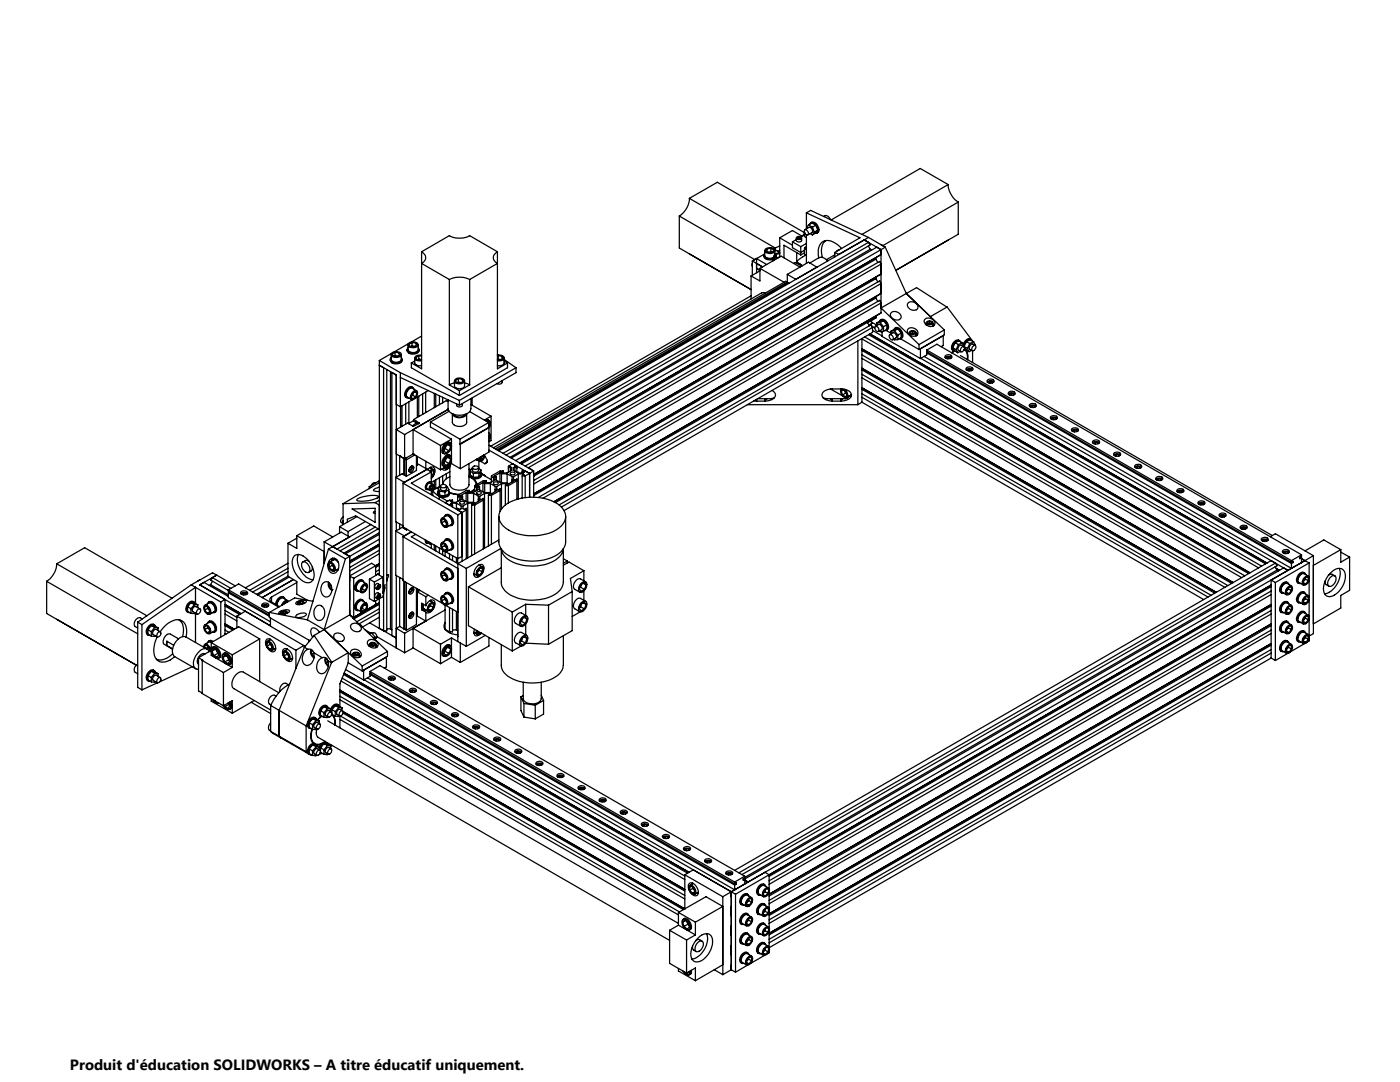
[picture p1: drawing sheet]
<svg xmlns="http://www.w3.org/2000/svg" width="279mm" height="216mm" viewBox="0 0 279 216" stroke-linecap="round" stroke-linejoin="round" font-family="sans-serif">
<defs><g id="words">
<text font-size="3" x="14" y="213.5">Produit d'éducation SOLIDWORKS – A titre éducatif uniquement.</text>
</g></defs>
<g fill="none" stroke="#000" stroke-width=".25">
<path d="M137.6 39.6a4.4 4.4 0 0 1-2 3.5M137.6 39.6l17.1 9.9M137.6 39.6l5.6-3.2 17.3 10M189.2 36.8a4.4 4.4 0 0 0 2 3.5M189.2 36.8l-17.2 10M189.2 36.8l-5.5-3.2-17.8 10.3M84.1 50.2a1.24 1.24 0 0 1 .9 1.2 1.24 1.24 0 0 1-.9 1.2l5.6 3.2M84.1 50.2l5.6-3.2a4.3 4.3 0 0 0 4 0l5.6 3.2M84.1 50.2v23.4l-2-1.2M89.7 55.8a4.6 4.6 0 0 1 4 0M89.7 55.8v21M93.7 55.8v21"/>
<path d="M99.3 50.2a1.24 1.24 0 0 0-.8 1.2 1.24 1.24 0 0 0 .8 1.2l-5.6 3.2M99.3 50.2v23.4l2-1.2M135.6 43.1v6.4l14.3 8.3M135.6 43.1l15 8.7M149.9 55.1v4.6M149.9 59l-52 30M150.1 52.5v.7M150.1 52.1l2.1 1.2M150.1 52.1v2.8M151 51.6v2.8M151 51.6l2 1.2M151 51.6l-.9 .5"/>
<path d="M151 53.6l.7 .3zM151.1 51.5l-.6 .4M151.7 53.6l4.8 2.7M151.7 53.6v2.5l-1.8-1M151.7 54l-1.8 1.1M152.4 51v.2a1.42 1.42 0 0 0 2.1 .5l-.2 .3M152.5 50.7l-1.5 .9M152.6 50.6a.62 .62 0 0 0 0 .8 .62 .62 0 0 0 .7 .2h.6l.6-.1M152.6 50v1a1.25 1.25 0 0 0 1.9 .3M152.8 58.5h-.8l-53.5 30.9M152.8 49.6a1.34 1.34 0 0 1 1.9 .3 1.13 1.13 0 0 1-1 .7 1.13 1.13 0 0 1-1.1-.6zM153.1 49.7v.5"/>
<path d="M153.8 49.5l.6 .4-.2 .4-.8 .1-.6-.3 .3-.4M153.8 49.5l-.7 .2M153.8 50.2l-.6 .1M153.8 50.2l.3 .1M153.8 49.5v.7M154.5 51.1v.8M154.6 49.8l1 .6M154.7 50v.7M154.7 50.6v.1M154.9 50.7l-.2 .5 .5 .3M154.9 50.7v.6M155.5 51.3l-.5 .1"/>
<path d="M155.6 50.5l-.9 .2a.49 .49 0 0 0-.2 .6 .49 .49 0 0 0 .5 .3M155.6 47.4l2.6 1.5M155.6 47.4v3.9M155.6 50l-.4 .1M155.6 49.1l-1.2 .5M155.6 50.6l-.7 .1M157.1 54.8v1.7M157.1 54.8l4.3-2.5 1.6 1-4.2 2.4zM157.5 56.5l-.2-.1-57.9 33.5M158.2 48.3l1.6 .9M158.2 48.3v1.1l1.6 1 .7-.4M158.4 52.6l.3-.2 1.3 .7"/>
<path d="M158.9 47.5v.5a.6 .6 0 0 0 1.1 0v-.5M158.9 47.8l-.7 .5M159 47.4a.55 .55 0 0 1 .5-.2 .55 .55 0 0 1 .4 .4 .56 .56 0 0 1-.5 .2 .56 .56 0 0 1-.4-.4zM159 50.4v2.1M159 52.3l1.2 .7M159.2 47.3v.3h.4M159.3 52.5l.6 .3M159.6 47.3l.2 .1-.1 .3-.6-.2 .1-.2M159.6 47.3h-.4M159.6 47.6v.1M159.6 47.3v.3M159.7 53.3l-3.8-2.2-4.2 2.5"/>
<path d="M159.8 49.2v1.7M159.8 50.9l-3.3-2v2.5M160.1 47.1l-1.9-1.1-2.6 1.4M160.5 46.6v.6l.4 .1M160.5 46.9l-.7 .4M160.5 46.8l-.5 .3M160.5 49.5v1.2l.4 .2M160.5 50.4l-.7 .5M160.6 46.4l-.1 .3 .4 .2M160.6 45.8a.69 .69 0 0 1 .6 1 .7 .7 0 0 1-.6-1zM160.6 45.8l.9-.4a.71 .71 0 0 1 .6 1l-.9 .5M160.9 50.9l-1.1 .6-.8 .7"/>
<path d="M160.9 49.3l-.4 .2 .4 .2M160.9 48.6l-1.1 .6M160.9 42.5l.9-.5 11.5 5.4M160.9 42.5l10.7 4.9-5 3M160.9 42.5v3.1M160.9 46.8v5.8M161.4 44.9l.7 .4M161.4 44.9l.6-.4 .8 .4M161.4 44.9l-.4 .5v.2M161.6 44.7a.67 .67 0 0 1 1.2 .1l.5 1.1a.51 .51 0 0 1-.6 .7M161.7 46.6l.4 .3M161.8 44.5a1.25 1.25 0 0 1 1.6 1.3l-.1 .5-.3 .2"/>
<path d="M162.1 45.3l.4 1M162.5 46.3l-.4 .6M162.8 44.9l-.7 .4M162.8 44.9l.4 1M163.2 45.9l-.7 .4M163.2 45.9l-.4 .6-.7 .4M163.4 51.4a1.5 1.5 0 0 1 1.8 .7M163.4 51.4l-1.8 1.1M164.4 43.2a.92 .92 0 0 1 1.3 .7M164.7 48l-.1 .2M164.8 48a2.81 2.81 0 0 0-.7 3.4M166.5 50.9l-1.6 .9"/>
<path d="M166.6 50.8l-.1 .5M166.6 50.4v.9M167.5 49.8l-.6 .4M168 49.6a3.8 3.8 0 0 0-3.3-1.6 2.33 2.33 0 0 0-1.4 2.9l.1 .5M172.5 47.9l.8 .5M172.5 47.9l-73 42.1M172.5 47.9l3.3 1.9M172.5 47.9l-5.1 2.9-.8-.4M173.3 49.1l.4 .6M173.3 48.4l-72.9 42.1M173.3 48.4l.3 .5-72.6 41.9M173.3 47.4l-.8 .5"/>
<path d="M173.3 47.4l3.4 1.9M173.7 49.7l-71.9 41.6M173.7 49.7l.3 .2M174.8 51.4v.3M174.8 55.3v.3M174.8 59.2v.3M174.8 51.7l-70.8 40.9M174.8 51.7l.4 .7M174.8 55.6l-68.3 39.4M174.8 55.6l.4 .7M174.8 59.5l-68.3 39.4M174.8 59.5l.4 .6"/>
<path d="M175.5 51l.3-.2-72 41.6M175.5 54.9l.3-.2-69.2 40M175.5 58.7l.3-.1-69.3 40M175.7 48.8l.6 .3M175.8 49.8l-72.9 42.1M175.8 49.8l-.8-.5-73 42.1M175.8 49.8v12.6M176.7 49.3l-.9 .5M176.7 49.3l4.2 9.3M180.9 58.6l4.8 4.6 3.3-1.9M180.9 58.6l2-1.2 6.1 3.9M180.9 58.6l-5.1 2.9 7.6 7.3"/>
<path d="M180.9 58.6l7.6 7.2M191.2 40.3l-15 8.7M191.2 40.3v6.4l-12.4 7.2M75.7 71.9v42.9M75.7 71.9l4.2 2.5M77.2 73.7v52.2h-.6M77.9 71.7a1.06 1.06 0 0 0 1.5 .9l.8-.4 .1-.5M77.9 74.2v51.3M78.1 71.3a.67 .67 0 0 0-.1 .8 .67 .67 0 0 0 .8 .3l1.2-.2a.5 .5 0 0 0 .1-.9M78.1 70.7v1a1.16 1.16 0 0 0 2 0v-1M78.1 70.5a1.41 1.41 0 0 1 1.9 .1 .93 .93 0 0 1-1.4 .7 .53 .53 0 0 1-.5-.8zM78.1 70.5l-2.4 1.4"/>
<path d="M78.8 70.3l-.5 .3 .2 .5 .8 .1 .6-.3-.2-.5M78.8 70.3l.9 .1M78.8 70.9l-.2 .2M78.8 70.9l.7 .1M78.8 70.3v.6M79.1 74.8l-.9-.5v52.5l.9 .5-5.3-3M79.1 74.8v20.4M79.1 74.8l-3.4-1.9 .9 .5v43.8M79.7 70.4v.6M79.9 74.4v10.8M79.9 74.4l11.8 5.5M79.9 75.3l11.8 5.6"/>
<path d="M81.2 69.8a1.09 1.09 0 0 0 1.6 .8l.7-.3 .1-.5M81.4 69.4a.79 .79 0 0 0 .2 .9 .79 .79 0 0 0 .9 .1l.8-.2a.49 .49 0 0 0 .2-.8M81.4 68.8v1a1.19 1.19 0 0 0 2.1 0v-1M81.5 68.6l-2.8 1.6M81.7 68.4a1.27 1.27 0 0 1 1.8 .4 1.13 1.13 0 0 1-1.1 .6 1.13 1.13 0 0 1-1-.7zM82.1 72.4v1l9.6 5.5M82.2 68.3l-.6 .4 .2 .4 .9 .2 .6-.4-.3-.4M82.2 68.3l.8 .2M82.2 69l-.2 .1M82.2 69l.7 .1M82.2 68.3v.7M82.3 79.8l-2.4 1.4-.8-.5"/>
<path d="M82.4 77.3l-.2-.1a1.36 1.36 0 0 0-1.4 1.5l.1 .5 .3 .2M82.4 78.9l-.3 .1M82.4 78.9l.5 .3M82.5 78.1l.2-.1a.51 .51 0 0 1 .6 .1 .51 .51 0 0 1 0 .7l-.5 .7a.55 .55 0 0 1-.8 .1 .55 .55 0 0 1 0-.8zM82.5 78.3l-.1 .6M82.6 77.6l-.1-.1a.68 .68 0 0 0-1.1 .2l-.4 .9a.58 .58 0 0 0 0 .6 .58 .58 0 0 0 .6 .2M82.7 78.2l.5 .3M82.8 71.4v1l.1 .3 .7 .3h.5M82.8 72l-.7 .4M83 68.5v.5M83.1 78l-.8-.5a1.19 1.19 0 0 0-1 1.7l.8 .5M83.2 78.5l-.3-.4-.6 .4-.2 .7 .3 .4 .5-.4"/>
<path d="M83.2 78.5l-.3 .7M83.3 79.2v4.1M83.6 71v.6M83.6 79.1v4M83.6 71l-.6 .3 .2 .5h.9M83.6 71h.5M83.6 71.6l-.3 .2M83.6 71.6l.5 .2M84.1 70.9h-.6a.6 .6 0 0 0-.7 .6 .6 .6 0 0 0 .8 .5h.5M84.1 67.1l-2 1.2M84.3 78.6v4.1M84.9 78.2v4.1"/>
<path d="M85.5 77.9l-2.6 1.5M86.7 78.5v2.9M87 78.6v2.6M87.7 79v1.8M88.3 79.3v1.1M89.4 80l-.1 .1M89.7 76.8l2 1.2M90.7 76v1a1.16 1.16 0 0 0 2 0v-1M90.7 76.4l-1 .4M90.8 75.8a1.27 1.27 0 0 1 1.9 .2 1.12 1.12 0 0 1-1 .6 1.12 1.12 0 0 1-1-.6zM91.5 75.5l-.6 .4 .2 .4 .8 .2 .6-.4-.2-.4M91.5 75.5l.8 .2"/>
<path d="M91.5 76.2l-.2 .2M91.5 76.2l.6 .1M91.5 75.5v.7M91.7 78v.9M91.7 79.9v1M92.3 75.7v.5M92.7 76.4l1 .4M93.7 76.8l-2 1.2M94 79.6v2a2.04 2.04 0 0 1-2.3 1.3 2.02 2.02 0 0 1-2.3-1.3v-1.8M94.2 79.4v1.5M99.3 70.9a.93 .93 0 0 1 1.3 .7l-.3 .3-1 .1M99.3 70.8l.1 .1"/>
<path d="M99.4 71l.8 .1M99.4 71h-.1M99.4 71.6l-.1 .1M99.4 71.6l.7 .2M99.4 71v.6M100.2 71.1l.2 .5-.6 .3-.5-.1M100.2 71.1v.6M100.2 76l-.2 .6-.4 .1-.4-.1M100.6 71.4v1l-.1 .3-.5 .3h-.7M100.6 72l.7 .4M100.6 71.7l2.4 1.7M101.3 72.4v1l-9.6 5.5"/>
<path d="M103 73.4l-11.3 6.5M103 73.4v1l-11.3 6.5M150.5 80h.5M150.8 79.8l.2 .2M151 79.7v.3M151.2 79.6h1.9M152.7 79.6v.4M153.1 79.6l-.4 .4M154.1 77.9a.98 .98 0 0 1 .7 1.1 .98 .98 0 0 1-1 .8l-1.1 .2M154.5 79.4l-1.4 .2M164.3 79.4l1.4 .2M165.7 79.6l.4 .4"/>
<path d="M165.7 77.6l2.5 1.4M165.7 79.6h2.5M166.1 79.6v.4M167.8 79.6v.4M167.9 78.1l.3-.4 .6 .4 .3 .7-.4 .4-.5-.4M167.9 78.1l.3 .7M167.9 77.6a1.17 1.17 0 0 0 1.1 1.7 1.22 1.22 0 0 0-.4-1.6M168.2 79.6l-.4 .4M168.4 77.8l-.5 .3M168.6 77.9l.1 .6M168.7 78.5l.3 .1M168.7 78.5l-.5 .3"/>
<path d="M168.8 79.3l.2 .2M169.2 79.2v.2M169.4 79.1a1.03 1.03 0 0 1-1.2 .5M169.9 79h-.4l.3 .2M169.9 78.7l-.9 .6M171.2 68.1v12.7M172 67.6v12.7M172 67.6l79.2 45.7M172 69.6l77.4 44.7M172 71.5l75.8 43.8M172 70.8l76.4 44.1M172 69.9l77.2 44.5"/>
<path d="M172 73.5l74.1 42.7M172 75.4l72.4 41.8M172 74.7l73 42.1M172 73.8l73.8 42.6M172 77.4l70.7 40.8M172 79.3l69.1 39.8M172 78.6l69.7 40.2M172 77.7l70.4 40.7M172.6 67.2l79.2 45.8M173.4 66.8l79.2 45.7M173.5 64.8l.2 .1M173.6 64.1l1.4 .8"/>
<path d="M173.6 66.6l79.2 45.8M174 65.1l.6 .3M174 64.3v.2l-.6 .3M174.1 65.3l-.3-.5-62.2 36M174.1 65.3l-62.1 35.9M174.1 65.3v1l-61.5 35.6M174.1 65.9l1.9 1.1M174.7 65.2a.61 .61 0 0 1 .6 .3 .61 .61 0 0 1-.1 .7l-.4-.3-.2-.4zM174.7 65.1l.6-.4a.71 .71 0 0 1 .6 1.1l-.6 .3M174.8 63v.4M174.8 63.4l-64 36.9M174.8 63.4l-1.7 1 .4 .6"/>
<path d="M175 64.4v.6M175.5 66l.1 .2 .7-.1M175.6 64.1l-.1-.1a.8 .8 0 0 1 1.4 .5l.3 .9a.51 .51 0 0 1-.6 .6M175.6 64.4h-.6M175.6 64.4l.7 .8M175.7 63.9a1.28 1.28 0 0 1 1.3 .3 1.28 1.28 0 0 1 .3 1.3l-.4 .4M175.9 66.1l.1 .2M176 66.1v1l7.7 4.4M176.3 65.2v.9M176.3 64l-.7 .4M176.3 64l.7 .8M176.3 64h-.7l-.6 .4"/>
<path d="M176.8 65.9l1 .6M177 64.8l-.7 .4M177 64.8v.9l-.7 .4M177.5 66.8a.61 .61 0 0 1 .7 .3 .61 .61 0 0 1-.1 .7l-.5-.2-.2-.5zM177.6 66.8l.6-.4a.71 .71 0 0 1 .6 1.1l-.6 .3M177.8 66.1v.5M177.9 62.4a1.23 1.23 0 0 1 1.9 1 1.2 1.2 0 0 1-1.3 .3 1.2 1.2 0 0 1-.8-1.1zM178.4 65.8a.63 .63 0 0 1 .6-.4 .63 .63 0 0 1 .5 .4 1.09 1.09 0 0 1 .1 1.8h-.1M178.4 67.7l.1 .1h.7M178.5 66l-.7 .1M178.5 66l.7 .9M178.6 65.5a1.01 1.01 0 0 1 1.5 .8l.1 .8-.4 .5"/>
<path d="M179.2 66.9v.9M179.2 65.6l-.7 .4M179.2 65.6l.6 .9M179.2 65.6l-.7 .1-.7 .4M179.7 67.6l3.7 2.1M179.8 66.5l-.6 .4M179.8 66.5v.9l-.6 .4M181.3 60.4a1.19 1.19 0 0 1 1.3 0 1.19 1.19 0 0 1 .5 1.2 1.15 1.15 0 0 1-1.3 .2 1.15 1.15 0 0 1-.6-1.3zM181.3 65.6a1.19 1.19 0 0 1 1.3 0 1.19 1.19 0 0 1 .5 1.2 1.15 1.15 0 0 1-1.3 .2 1.15 1.15 0 0 1-.6-1.3zM181.5 66.4v.4M181.5 66.6h-.2M181.5 66.6l-.1 .1"/>
<path d="M181.6 66.1a.59 .59 0 0 1 .8-.2 .59 .59 0 0 1 .3 .7 .66 .66 0 0 1-.7 .2 .66 .66 0 0 1-.5-.6zM181.7 66.2l.4-.1 .5 .1v.3l-.5 .1-.4-.1zM182.1 66.5h-.2M182.1 66.5h.3M182.1 66.1v.4M182.8 66.6l.3 .2M182.8 66.6l.2 .3M182.8 66.4v.6M183.4 68.8v.9M183.7 69.6h.1M183.7 69.6v1.9M183.8 71.5l73.2 42.3"/>
<path d="M184.4 71.1l73.3 42.3M184.6 63.7a1.22 1.22 0 0 1 1.9 1 1.14 1.14 0 0 1-1.3 .3 1.14 1.14 0 0 1-.7-1.2zM184.9 64.4v.4M184.9 64.6l-.2 .1M184.9 64.7l-.1 .1M184.9 64.3a.76 .76 0 0 1 1.3 .2 .78 .78 0 0 1-1.3-.1zM185 69.9l2-1.2 72.8 42M185 69.9v.3l72.7 42M185 70.4v.4l-1.3 .7M185 69.9l72.7 42M185 70.4l72.7 42M185.1 64.3l.4-.2 .4 .2v.3l-.4 .1-.4-.1z"/>
<path d="M185.1 70.3l-.1 .1M185.5 64.5l-.3 .1M185.5 64.5l.3 .1M185.5 64.1v.4M186.2 64.6l.3 .2M186.2 64.7l.1 .3M186.2 64.4l-.1 .7M188.2 67h.1M188.2 67l-4.5 2.6M188.2 67v1.9l-.4 .3M188.5 65.8l-5.1 3M188.5 65.8v1l-5.1 2.9"/>
<path d="M188.6 71.4a.93 .93 0 0 1 1.3 0M188.7 70.9a.75 .75 0 0 1 1.3 .4 .78 .78 0 0 1-.8 .3 .78 .78 0 0 1-.6-.5zM189 61.3l5.1 6.8M189.2 71.2l.4 .1M189.2 71.2l-.4 .2 .1 .1M189.2 71.2v.4M189.6 71.3l.1 .2M189.6 71.3v.2M190.1 69.4l.7 .4M190.1 69.4l.4 .6 .6 .4M190.4 70.1l-.4 .3M190.6 68.4l.7-.4 .8 .4"/>
<path d="M190.6 68.4l.7 .4M190.6 68.4l-.5 1M190.8 69.8l.3 .6M191.3 68.8l-.5 1M191.5 68a1.25 1.25 0 0 0-1.6 1.4l.1 .4 .3 .3-.4 .3M191.7 70.9l62.2 36M191.7 70.1l-.6 .3M191.7 68.2a.69 .69 0 0 0-1.2 .2 1 1 0 0 0 0 1.7h.1M191.9 69.3l.3-.2a.59 .59 0 0 1 .2 .8 .59 .59 0 0 1-.6 .3l-.1-.3zM192.1 68.4l-.8 .4M192.1 68.4l.3 .6M192.4 69.2l-.5-.3a.66 .66 0 0 0-.6 .3 .66 .66 0 0 0 0 .7l.5 .3"/>
<path d="M192.4 69l-.1 .1M192.4 69.1l.7 .4M192.4 69.1v.2M192.4 69.7l.5 .2M192.5 69.3l.2 .5 .7 .4M192.6 69.8h-.1a2.04 2.04 0 0 1 .5 2M192.8 69.9l.3 .9v1M192.9 73.8l.5-.3 .5 .1 .2 .2M192.9 68.2l.7-.4 .7 .4M192.9 68.2l.6 .3M192.9 68.2l-.5 .9M192.9 73.4a.75 .75 0 0 1 1.3 .3 .94 .94 0 0 1-1.4 0z"/>
<path d="M193.1 69.5l.3 .7M193.4 73.6l.4 .1M193.4 73.6l-.4 .2 .1 .1M193.4 73.6v.4M193.5 68.5l-.4 1M193.8 67.8l-.2-.1a1.26 1.26 0 0 0-1.4 1.1M193.8 73.7l.1 .2M193.8 73.7v.3M193.9 69.9l-.5 .3M194 68v-.1a.68 .68 0 0 0-1.2 .3l-.4 .8M194.1 70v2.4M194.2 69.1l.4-.2a.67 .67 0 0 1-.6 1.1l-.1-.3z"/>
<path d="M194.3 68.2l-.8 .3M194.3 68.2l.3 .7M194.6 68.9l-.5-.2a.73 .73 0 0 0-.6 1l.5 .3M197.1 76.2l.5-.2 .7 .2M197.1 75.8a.75 .75 0 0 1 1.3 .4 .9 .9 0 0 1-1.4-.1zM197.6 76.1h.4M197.6 76.1l-.3 .3M197.6 76.1v.3M198 76.1l.1 .3M198 76.1v.3M201.3 78.7a.85 .85 0 0 1 1.2 0M201.3 78.2a.75 .75 0 0 1 1.3 .4 .94 .94 0 0 1-1.4-.1z"/>
<path d="M201.8 78.5l.4 .1M201.8 78.5l-.4 .2 .1 .1M201.8 78.5v.4M202.2 78.6l.2 .2M202.2 78.6v.2M71.3 99.6a6.2 6.2 0 0 1 4.2-.6v.1a4.8 4.8 0 0 1-3.3 .9l-.9-.1-.1-.1zM73.7 97.1l.3 .2M73.7 97.1v.4M74.9 96.4h-.4l-.4 .5M75.7 97.2l-1.1 .5a.85 .85 0 0 0 1.1 .4M75.7 95.9l-2 1.2M75.7 99.8l-.8 .5"/>
<path d="M75.7 96.3l-7.2 4.2M79 95.3l1.7 .9M79 95.3v8.8l1.4 .8M79.1 90.6l1.7 .9M79.8 91h.1M79.8 91l.8 .5M79.8 91v3.8M80.2 81v4.1M80.4 96.4v8.8l8 4.5M80.4 96.4l11 6.3M80.6 91.5h.1M80.6 91.5v3.2"/>
<path d="M80.6 94.7l-.3-.2-1.3 .8M80.7 96.2v.1M80.8 86.7v4.8M80.8 91.6l.3 .2M80.8 91.6v3.3l.3 .1M80.8 94.6l-.2 .1M80.9 91.5h.1M81 80.5v4.1M81.1 91.4h.1M81.1 91.8v3.2M81.1 91.4l-.3 .2M81.6 80.2v4.3"/>
<path d="M81.6 93.8h.3M81.6 93.7l.3 .1M81.8 93.2l.5-.2a.73 .73 0 0 1 .2 .8 .73 .73 0 0 1-.8 .4l-.1-.3zM81.8 93.3l.4 .2M82 93.1h.1l.1 .4M82.2 93.5l-.3 .3M82.2 93a.8 .8 0 0 1-.6 1.1M82.4 90.6h.1M82.4 85.7l7.1-4-8.7 5M82.4 90.6l-1.6 .9M82.4 85.7l5.5 3.2M82.4 85.7v4.9"/>
<path d="M82.4 90.6l5.5 3.1M82.5 90.6h.1M82.8 90.8l-1.7 1M82.9 84l.2 .4M83.1 91v2.9l-2 1.1M83.1 92.9l.4-.3 1.7 1M83.2 84.5l-.8-.5-.9 .5M83.3 91.1v1.7M83.5 84.5h.1M83.5 84.5h-.5l-.7 .5M85 92v1.5M85.2 93.7l-4.8 2.7"/>
<path d="M85.2 93.7l.9 .5M85.2 93.6l-4.5 2.6M85.2 93.6v.1M85.3 93.7l.2-.2a.74 .74 0 0 1 1.1-.2 .74 .74 0 0 1 .1 1l-.6 1.2M85.8 93.9a.54 .54 0 0 1 .8-.2 .54 .54 0 0 1 0 .8l-.5 .9M85.8 93.3l.7 .4M85.9 84.2v1l4.2 2.4M85.9 84.2l5.9 3.4M85.9 97.3l-.1 .1M85.9 97.3l.4 .2M85.9 94.1l.2-.2 .4 .2-.1 .7M85.9 93.2l.1 .2v-.2"/>
<path d="M85.9 96.8l.4-.1a.64 .64 0 0 1 .1 .7 .64 .64 0 0 1-.7 .4l-.1-.4zM86 96.2a.9 .9 0 0 0-.9 .4 .9 .9 0 0 0 0 1l.1 .1M86 96.9l-.1 .4M86.1 94.2l-4 2.2 10.1 5.9M86.1 97.8v.9M86.1 94.5l.3 .3M86.1 96.9l.3 .1M86.1 96.6l-.1-.3a.92 .92 0 0 0-.8 .4 .92 .92 0 0 0 0 1h.3M86.4 97.9l.5 .6 .8 .6M86.4 97.9v1M86.4 96.7l-.5-.3a.76 .76 0 0 0-.7 1.1l.6 .3M86.4 97l-.1-.2-.4 .2-.2 .5 .2 .2 .4-.2"/>
<path d="M86.4 97l-.1 .5M86.4 94.8l-.3 .3M86.7 95.9v1.8M87 95.8v1.7M87.3 98.4a.99 .99 0 0 0 1.4 .8l.8-.2 .2-.7 1.9 .4M87.5 98h-.1a.64 .64 0 0 0 0 .7 .64 .64 0 0 0 .7 .3 1.13 1.13 0 0 0 1.6-.8l-.1-.2M87.5 97.4l.2 .6M87.5 97.4v.8l.2 .6M87.7 99.1l1.7 .9M87.7 99.1v.5M87.7 95.3v1.8M87.7 98v.8"/>
<path d="M87.7 98l1.1 .2M87.7 98.8l1.1 .2M87.9 97v.6a.69 .69 0 0 0 1.2 0v-.6M87.9 88.9v4.8M87.9 96.9l-1.5 1M87.9 97.1l-.4 .3M88 96.8l.7-.1 .4 .2a.62 .62 0 0 1-.6 .4 .62 .62 0 0 1-.6-.4zM88.3 90.3l.4 .2M88.3 92.8l.4 .2M88.3 95v1.7M88.6 93.3l.3 .2M88.8 98.2v.8"/>
<path d="M88.8 89.5l-.1 .1M88.8 89.5l.8 .5M88.8 92l-.1 .1M88.8 92l.8 .5M88.9 93.2l.4 .2M89.1 88.6a.62 .62 0 0 1 .9-.1 .62 .62 0 0 1 0 .9 1.05 1.05 0 0 1-1.5 1l-.1-.7zM89.1 91.2a.62 .62 0 0 1 .9-.2 .62 .62 0 0 1 0 .9l-.5 .8a.61 .61 0 0 1-.8 .3 .61 .61 0 0 1-.3-.8zM89.1 94.5v1M89.1 88.9l-.3 .6M89.1 91.4l-.3 .6M89.1 97.1h.2l.3 .6M89.4 88.7l.6 .4"/>
<path d="M89.4 91.3l.6 .3M89.4 88.2l.5 .2M89.4 90.7l.5 .3M89.4 80.2l-.3-.3-6.6 3.8 1.2 .7-1.2 .7-1.2-.7-2.2 1.3 1.7 1M89.6 97.7l-.8 .5M89.6 97.7v.8l-.8 .5M89.6 82.1l-3.7 2.1M89.7 98.2l.9 .3 1.1 .1M89.7 92.7l.1 .1-.5 .6M89.8 95.1l-.9 .6-.5 1M89.8 93.1a.91 .91 0 0 1-1.5 .5M89.8 93l-.3 .3a.51 .51 0 0 1-.8 0"/>
<path d="M89.8 94.1l-3.7 2.2v-2.1M90 88.5l-.1-.1a.79 .79 0 0 0-1.2 .3 1.11 1.11 0 0 0 0 1.9h.1M90 91l-.3-.2a1.51 1.51 0 0 0-1.5 1.6 .51 .51 0 0 0 .6 .7M90 89.1l-.4-.5-.7 .4-.3 .9 .3 .4 .7-.3M90 89.1l-.4 .9M90 91.6l-.4-.5-.7 .4-.3 .9 .3 .5 .7-.4M90 91.6l-.4 .9M90.1 87.6v4.9M90.1 92.5l1.8 1M90.1 87.6l-2.2 1.3M90.1 92.5l-2.2 1.2M90.3 82.6a1.66 1.66 0 0 0 2.8 0v1.7a1.67 1.67 0 0 1-2.6 .4l-.2-.4z"/>
<path d="M90.3 99.8h-.6l-.9 .5 .9 .5h.6M90.3 99.8v.4M90.5 82.7a1.5 1.5 0 0 0 2.4 0M91.8 99l.2 .1v.6l-.9 .5h-.9l-.3-.2 .4-.2M91.8 99l-.5 .2M91.8 99v.8M91.8 87.6v1M91.8 88.6l.1 .1M91.9 88.7v4.8M92.3 80.5a.59 .59 0 0 1-.6 .7 .59 .59 0 0 1-.6-.6M93 98.2l-1 .6 .3 .2v.7l1 .5h1.1l.4 .2 1-.6-.3-.1M93 98.2v1.9"/>
<path d="M93 98.2l.3 .2M93.3 98.4h1.2M93.3 98.4v1.8M93.6 92.5v4.2a1.67 1.67 0 0 1-2.1 1.1l-1.1-.3-.6-.6v-4.2M93.6 95.1l1 .7 .4 .9M93.6 93.7h.4M93.6 95l.2 .1M93.7 97.9h-.6l-1.8 .9v1.2M93.7 97.9v.3M93.7 94.7a.99 .99 0 0 0 1.4 .8l.8-.2 .2-.6M93.7 82.1l3.8 2.2M93.8 94.4l-.1 .3a1.43 1.43 0 0 0 2.4 0l-.1-.3"/>
<path d="M93.8 93.9l.7 .6M93.8 93.9v.8l.7 .6M94 80.7l4 2.3M94.3 93.3v.6a.7 .7 0 0 0 1.2 0v-.6M94.3 93.3l-.5 .6M94.4 93.2a.61 .61 0 0 1 .6-.3 .61 .61 0 0 1 .5 .6l-.8 .1-.4-.1zM94.4 95.5l.5 .4 .2 .8M94.5 94.5v.8M94.5 98.4l1 .6v1M94.5 98.4v1.9M94.7 97.5l-1 .8M94.7 97.7l-.8 .5"/>
<path d="M95 96.7h.1M95 91.7l.2 .2M95.1 98.2a.51 .51 0 0 1 .5-.1 .51 .51 0 0 1 .4 .4 .5 .5 0 0 1-.5 .2 .5 .5 0 0 1-.4-.5zM95.1 91.7l.2 .2h.3M95.1 97l.3 .2v.5l-1 .5h-.8l-.3-.1 .4-.2M95.1 97l-.4 .3M95.1 97v.9M95.2 91.5l.6 .5M95.5 93.4l.5 .4M95.6 94.4v.8M95.6 94.4l-1.1 .1M95.6 95.2l-1.1 .1"/>
<path d="M96 93.8l-.4 .6M96 93.8v.8l-.4 .6M96 91.5h-.2M96 91.5l.3 .2M96.1 94.6l2 1.1M96.2 91.1l-.2 .4M96.2 91.1l.3 .1M96.3 94.6h.1M96.3 94.7l.3 .2M96.4 96.3l.3 .2M96.4 96.3l-1 .6 .3 .2v.7l1 .5h1.1l.3 .2 1-.6-.3-.2M96.4 96.3v1.8"/>
<path d="M96.4 99.8l-1.7 1M96.5 90.8a.71 .71 0 0 1 0 .8 .71 .71 0 0 1-.7 .3l-.1-.3 .2-.4M96.5 90.8v.1M96.5 90.8l.3 .2 .5 .9v.4l-.5 .2M96.5 94.8l-.4-.3 .7 .5M96.5 91.2l-.2-.2-.3 .2-.2 .4 .2 .3 .3-.2M96.5 91.2l-.2 .5M96.7 98.5l-1 .5v.6l.3 .1 .4-.3v10.1M96.7 98.5h.9M96.7 98.5v10.9M96.7 96.5h1.2M96.7 96.5v1.8"/>
<path d="M96.8 83.9a.52 .52 0 0 1 .9 .1M96.8 92.5l-1.2-.6v1.6M97 84a.53 .53 0 0 1 .7 0 .53 .53 0 0 1 .1 .7l-.2 .6M97 95.9h-.6l-1.7 1v1.2M97 95.9v.4M97.2 83.7l.4 .3M97.3 92l-.5 .5M97.3 84.2l.2 .1M97.5 98.8h.6M97.5 98.8v10.1M97.5 84.3v1M97.5 84.3l.2 .3"/>
<path d="M97.5 84.5l.2 .1M97.5 84.3l-5.7 3.3M97.5 85.3l-5.7 3.3M97.5 85.3h.1M97.6 86.4l.1 .2M97.6 86.5h.1M97.6 85.3v4.9l-5.7 3.3M97.6 89.8l8.1 4.7M97.6 88.8l8.9 5.2M97.6 85.3l-5.7 3.4M97.6 87l.1 .1M97.6 87.1h.1"/>
<path d="M97.6 86.5l.2 .2v.5l-.2 .7M97.6 98.5l.3 .1-.4 .2M97.6 98.5v.3M97.7 84.6l-.2 .5M97.7 87.1l-.1 .3M97.9 96.5l.9 .5v1.1M97.9 96.5v1.8M98 83l-1.3 .8M98 83v4.9l-.4 .3M98.1 98.8v9.8M98.5 95.1l.3 .2v.5l-1 .5h-.9l-.3-.1 .4-.3M98.5 95.1l-.4 .2"/>
<path d="M98.5 95.1v.8M98.6 96.2l.4-.1 .4 .2a.47 .47 0 0 1-.4 .4 .47 .47 0 0 1-.5-.4zM98.8 89.6l58-33.5 .3 .2-57.9 33.4M99.8 94.4v1.8M99.8 94.4l.3 .1M99.8 94.4l-1.1 .5 .4 .2v.7l.9 .5h1.2l.3 .3 1-.6-.3-.2M99.8 97.9l-1.7 .9M100.1 96.5h.9M100.1 96.5l-1 .6v.5l.3 .2 .4-.3v4.5M100.1 94.5h1.1M100.1 94.5v1.8M100.1 96.5v5.1"/>
<path d="M100.4 94h-.6l-1.7 1v1.2M100.4 94v.4M100.9 96.9h.6M100.9 96.9v3.9M101 96.5l.2 .2-.3 .2M101 96.5v.3M101.2 94.5l1 .6v1M101.2 94.5v1.9M101.5 94.2v-1.2l.8-.5 .9 .5v1.2M101.5 96.9v3.5M101.8 93.1l.3 .2v.5l-.9 .6h-.9l-.3-.2 .4-.2M101.8 93.1l-.3 .3"/>
<path d="M101.8 93.1v.9M102 94.3l.3-.1 .5 .2a.47 .47 0 0 1-.5 .4 .47 .47 0 0 1-.5-.4zM102.8 93.1l-.3 .2v.5l.9 .6h1l.2-.2-.4-.2M102.8 93.1l.4 .3M102.8 93.1v.9M103.2 95.9l-1.7 1M103.4 94.6l-.9 .5v.5l.3 .2 .4-.2v4M103.4 94.6h1M103.4 94.6v5M103.5 94.2l-.2 .1M104.2 94h.6l.9 .5M104.2 95h.6"/>
<path d="M104.2 94v.4M104.2 95v4.4M104.4 94.6l.2 .2-.4 .2M104.4 94.6v.3M104.8 93l70.7-40.8 .3 .5-70.4 40.6M104.8 95v4.3M105.6 93.5l.6 .3M105.7 94.5l-.9 .5M105.7 94.5v4.7M106.5 94.4v.7M106.5 95.9l69-39.8 .3 .5-69.3 40M106.5 94l-.8 .5"/>
<path d="M106.5 94v5.2M107.4 99.3l68.1-39.4 .3 .6-67.4 38.9M149.2 80.8h22M151 80h1.7M166.1 80a1.78 1.78 0 0 1-2.1-1.3 1.98 1.98 0 0 1 2.1-1.1 6.1 6.1 0 0 1 2.8 .2 1.02 1.02 0 0 1 1 1 1.02 1.02 0 0 1-1 1l-1.1 .2M166.1 80h1.7M172 80.3l-.8 .5M172 80.3l68.2 39.3M205.4 80.8a.81 .81 0 0 1 1.4 .2 .88 .88 0 0 1-1.4-.1zM205.5 81.1a.81 .81 0 0 1 1.2 0M206 80.9l.4 .1M206 80.9l-.4 .2 .1 .1"/>
<path d="M206 80.9v.4M206.4 81l.2 .2M206.4 81v.3M209.6 83.2a.94 .94 0 0 1 1.4 .1 .75 .75 0 0 1-.7 .5 .75 .75 0 0 1-.7-.6zM209.7 83.5a.84 .84 0 0 1 1.3 0M210.2 83.4h.4M210.2 83.4l-.3 .3M210.2 83.4v.3M210.6 83.4l.1 .2M210.6 83.4v.3M213.9 86a.84 .84 0 0 1 1.3 0M213.9 85.5a.79 .79 0 0 1 1.3 .4 .78 .78 0 0 1-.7 .3 .78 .78 0 0 1-.6-.5z"/>
<path d="M214.4 85.8l.5 .1M214.4 85.8l-.3 .2v.1M214.4 85.8v.4M214.9 85.9l.1 .2M214.9 85.9v.2M218.1 88.4a.85 .85 0 0 1 1.3 0M218.2 87.9a.75 .75 0 0 1 1.2 .4 .88 .88 0 0 1-1.4-.1zM218.6 88.2l.5 .1M218.6 88.2l-.3 .2v.1M218.6 88.2v.4M219.1 88.3l.1 .2M219.1 88.3v.2"/>
<path d="M222.3 90.8l.5-.2h.5l.3 .2M222.4 90.4a.75 .75 0 0 1 1.2 .3 .84 .84 0 0 1-1.4 0zM222.8 90.7h.5M222.8 90.7l-.3 .1v.2M222.8 90.7v.3M223.3 90.7l.1 .2M223.3 90.7v.3M226.5 93.2l.5-.2 .8 .2M226.6 92.8a.78 .78 0 0 1 1.3 .4 .84 .84 0 0 1-1.5-.2zM227 93.1l.5 .1M227 93.1l-.3 .3M227 93.1v.4"/>
<path d="M227.5 93.2l.1 .2M227.5 93.2v.2M230.7 95.7a.85 .85 0 0 1 1.3 0M230.8 95.3a.75 .75 0 0 1 1.3 .3 .94 .94 0 0 1-1.5-.1zM231.2 95.5l.5 .1M231.2 95.5l-.3 .2 .1 .1M231.2 95.5v.4M231.7 95.6l.1 .2M231.7 95.6v.2M234.9 98.1a.84 .84 0 0 1 1.3 0M235 97.7a.75 .75 0 0 1 1.3 .3 .94 .94 0 0 1-1.5 0zM235.4 97.9l.5 .1"/>
<path d="M235.4 97.9l-.3 .2 .1 .1M235.4 97.9v.4M235.9 98l.1 .2M235.9 98v.3M9.3 116v6.4l18.2 10.5M9.3 116l18.2 10.5M11.3 112.5a4.4 4.4 0 0 1-2 3.5M11.3 112.5l18 10.4M11.3 112.5l5.6-3.2 17.5 10.1M38.2 116.7l.8 .5M38.2 116.7l-10.7 7.4M39 117.2l-10.7 7.4"/>
<path d="M39 117.2v3.2M39 117.2l5.1 2.9M39.9 116.7l14.1 8.2-5-2.9-1.7 .9M39.9 116.7l5 2.9M39.9 116.7l.8-.5 4.9 2.8M40 115.7l-.6 .3M42 116.7l-.2 .1M42 116.7l3.6 2M42.4 115.3l-.3 .5 3.5 2M42.4 115.3l3.7 2.1M42.4 116l-.4 .7M43.3 114.8l-.9-.5-4.2 2.4"/>
<path d="M43.3 114.8l-3.4 1.9M43.3 114.8l3.7 2.1M43.3 114.8l-.9 .5M44.9 119.6l-.8 .5M44.9 119.6v7M45.6 117.7l2-1.2 8 4.6M45.6 117.7l8.2 4.7M45.6 117.7v.3l8.2 4.8M45.6 118.3v.9l8.4 4.9M45.6 118.3l8.2 4.7M45.8 118.1l-.2 .2M48.1 118.5l.5-.3 .5 .1 .3 .2"/>
<path d="M48.1 118.1a.78 .78 0 0 1 1.3 .3 .84 .84 0 0 1-1.4-.2zM48.6 118.3l.5 .1M48.6 118.3l-.3 .3M48.6 118.3v.4M49.1 118.4l.1 .2M49.1 118.4v.3M54.2 119.1a.52 .52 0 0 0-.4 .5 .52 .52 0 0 0 .4 .5M54.2 119.1v1M56.7 119.2a1.08 1.08 0 0 0-1.6 .9l-.1 .5M56.9 119.5a.55 .55 0 0 0-.5-.4 .55 .55 0 0 0-.6 .3l-.5 .8-.1 .5M57.4 119.8l-.8-.5a1.19 1.19 0 0 0-1.2 1.5M57.5 108.4v6.6l1.7 1v2.6l2.1 1.2"/>
<path d="M57.5 113.4l-7.7 4.4M57.5 114.1l-7.1 4M57.5 115l-6.3 3.6M57.5 112.4l-8.5 4.9M57.7 115.1l-6.2 3.6M58.6 115.6l-6.3 3.6M58.9 110.8a2.31 2.31 0 0 1 2.7 1 3.7 3.7 0 0 1 .7 4.1 1.69 1.69 0 0 1-2.5-.5 4.1 4.1 0 0 1-1.3-4.1zM59.2 106.9l3.4-1.9 3.8 2.1M59.2 106.9l5.5 3.2M59.2 106.9v2.5l-1.7-1M59.2 107.4l-1.7 1M59.2 116.2l-5 2.9"/>
<path d="M59.5 110.6a4.2 4.2 0 0 0 3 5.1M60.3 112.2a.98 .98 0 0 1 1.4 .8l.1 .3a.61 .61 0 0 1-.2 .9 .61 .61 0 0 1-.8-.2l-.5-.8-.1-.6zM61.7 112l-.6-.2-.7 .3M62.3 113.1l-.1 .7-.6 .4M62.4 120l-3.6-.7-5 2.9M64.5 116.4a1.07 1.07 0 0 1 1.2-.2 1.07 1.07 0 0 1 .5 1.2 1.22 1.22 0 0 1-.2 1.3 1.22 1.22 0 0 1-1.3 .3 1.83 1.83 0 0 1-.2-2.6zM64.7 108.1l1.7 1M64.7 108.1l3.4-1.9 1.7 .9-3.4 2M64.7 108.1v4.3M65.5 109.6l-4.2 14.1M65.5 109.6l3.4 1.9M65.6 116.2a1.31 1.31 0 0 0 .6 1.6"/>
<path d="M65.7 112.3a1.12 1.12 0 0 1 1 .5 1.12 1.12 0 0 1 0 1.2 1.21 1.21 0 0 1-1-1.7zM65.7 112.2l1.1-.5 .7 .6M65.7 117l.5 .7M65.7 113.1l.5 .7M65.7 113.1v-.6l.5-.1 .5 .6v.7l-.5 .1M65.8 116.3l-.1 .7M65.9 111.7a1.07 1.07 0 0 1 1.2-.1 1.07 1.07 0 0 1 .5 1.1 1.21 1.21 0 0 1-.3 1.3 1.21 1.21 0 0 1-1.4 .2 1.91 1.91 0 0 1 0-2.5zM66.1 116.8l-.4 .2M66.2 117.7h.1M66.3 112.8l.4 .5M66.3 112.5v.3M66.3 112.8l-.6 .3"/>
<path d="M66.4 111.4l-.1 .4a.6 .6 0 0 1 1 0M66.4 109.1l-.9 .5M66.4 109.1l3.4 1.9M66.7 113.5l-.5 .3M66.8 111.4l-.3 .2M67.5 113.7h-.3h.3M67.6 113.5l-.9 .4M67.8 105.1v1.3M67.8 105.1l1.7 1M68.5 100.5v4.2l-.1-.3 .1-.5M68.5 103.2a.7 .7 0 0 0-.5 .6 .7 .7 0 0 0 .4 .6M68.9 111.5l-4.2 14.1"/>
<path d="M69.3 104.2v-.6l1.7-.7 4.7 2.8M69.5 106.1v.9M69.8 111v11.7M69.8 111l-.9 .5M70.3 101.6l4.6-.2v2.8zM70.6 115.4v7.8M71.3 103.1l-3.5 2M72.1 117.6l.2 .5 .6-.3M72.3 117.5l-.2 .1M72.3 117.5l.6 .3M72.4 119.7l-.2-.1a1.37 1.37 0 0 0-1.2 2.1l.2 .1M72.4 115.9l-.2-.2a1.35 1.35 0 0 0-1.2 2.1l.2 .1"/>
<path d="M72.4 116.7a.52 .52 0 0 1 .9 0 1.26 1.26 0 0 1-1.2 1.6l-.2-.4 .1-.5zM72.6 116.2v-.1a.59 .59 0 0 0-.5-.3 .59 .59 0 0 0-.6 .3l-.2 .2a.91 .91 0 0 0-.4 .9 .91 .91 0 0 0 .6 .8l.1-.1M72.6 116.8l-.3 .7M72.7 116.8l.5 .3M72.9 104.1l-3.4 2M73.1 116.5l-.8-.5a1.17 1.17 0 0 0-1 1.8l.8 .5M73.2 117.1l-.2-.5-.6 .3-.3 .7M73.2 117.1l-.3 .7M73.7 115.6v3.9l1 .5M73.7 115.6l1 .5M74 104.7l-7.6 4.4M74.7 116.1v3.9"/>
<path d="M74.9 102.1l-.4 .2 .4 .1M74.9 100.3l-6.4 .2M74.9 100.3l.8 .5M74.9 105.2l-7.7 4.4-.8-.5M75 112.9l-4.4 2.5M75 112.9v1.9M75 119.9v.8l-2.1 1.1M75 112.9l-.8-.5-4.4 2.5 .8 .5M75.3 119.1l.1 .2 .2-.1M75.3 117.2l.1 .3 .2-.1M75.4 118.7l.3-.2a.51 .51 0 0 1 .2 .7 .51 .51 0 0 1-.5 .3l-.2-.2zM75.4 116.9l.3-.2a.48 .48 0 0 1 .3 .5 .48 .48 0 0 1-.5 .4l-.1 .1-.2-.3z"/>
<path d="M75.4 119.1h.1M75.4 119.1l.2 .1M75.4 117.2v.1M75.4 117.2l.2 .2M75.5 105.5l-7.6 4.4M75.6 118.8l-.2 .3M75.6 116.9h.1M75.6 118.7v.1M75.6 118.8l.2 .1M75.6 116.9l-.2 .3M75.6 116.9l.2 .2M75.7 107.6l-5.9 3.4"/>
<path d="M75.7 106.6l-6.8 3.9 .9 .5M75.7 108.6l-5.9 3.4M75.7 109.8l-5.9 3.4M75.7 110.5l-5.9 3.4M75.7 108.9l-5.9 3.5M75.7 106.3l-7.1 4.1M75.7 112.5l-.7 .4M75.7 113.7l-.7 .4M75.7 114.4l-.7 .4M75.7 112.8l-.7 .4M75.7 119.5v5.9l.9 .5M75.8 118.9l-.1-.2-.2 .1-.2 .3"/>
<path d="M75.8 118.9l-.2 .3M75.8 117.1l-.1-.3-.4 .4M75.8 117.1l-.2 .3M75.8 118.5l-.4-.2a.63 .63 0 0 0-.5 .9l.4 .3M75.8 116.7l-.4-.2a.61 .61 0 0 0-.5 .9l.4 .2M76.4 115.2l-1-.6-1.7 1M76.4 115.2l-1.7 .9M76.4 115.2v3.1M76.4 118.3h.1M76.6 118.4v7.5M76.9 116.6l-.5 1.7M76.9 117.2l-.5 1.9-1.7 .9"/>
<path d="M77.2 114.8l.3-.1v.2l-.3 1.1M77.4 114.7h.1M79 106v8.8l1.4 .8M79 106l1.7 .9M79.1 104.1v1.8M79.1 114.8v14.5M79.8 104.5v1M79.8 115.2v9.8M80.4 107.1v8.8l8 4.5M80.4 107.1l11 6.3M80.6 105.3v.1M80.6 116v9.5"/>
<path d="M80.6 105.4l-.3-.2-1.3 .8M80.7 106.9v.1M80.7 105.3l-.1 .1M80.8 105.4v.2l.3 .1M80.8 116.1v9.5l.3 .2M81.1 105.6v.1M81.1 116.2v9.6M81.2 105.6l-.1 .1M81.6 118.1h.3M81.6 118l.3 .1M81.8 117.5l.5-.2a.73 .73 0 0 1 .2 .8 .73 .73 0 0 1-.8 .4l-.1-.5zM81.8 117.6l.4 .2"/>
<path d="M82 117.4l.2 .4M82.1 106.1l-1.4 .8M82.1 106.2l-1.7 .9M82.2 117.8l-.3 .3M82.2 117.3v.6l-.2 .3-.4 .2M82.9 106.6l-.8 .5 9.3 5.4M83.1 117.4v7.2l-2 1.2M83.3 117.5v5.4M83.6 117.7v.2M83.8 117.8l-.5 .3 1.7 1M84.9 107.8v.4l.3 .2M85 119.1v1.8"/>
<path d="M85 107.8v.1a.39 .39 0 0 0 .1 .4 .39 .39 0 0 0 .4 .1M85.1 107.9l.1 .3 .6 .3M85.5 118.8l-.5 .3M85.6 108.2l.2 .3 .3-.1M85.8 119.8l.7 .5M85.9 108.3v.1M85.9 108.4h.1M86 119.8v.1l-.1-.1M86.1 108.5v.9M86.7 108.8v.9M87 108.9v1M87.7 109.4v.9"/>
<path d="M88.1 103.5a1 1 0 0 1 1 .2 1 1 0 0 1 .3 1.1 .48 .48 0 0 1-.4 .5 .48 .48 0 0 1-.6-.3l-.4-.8zM88.2 103.4l.8-.5a1.16 1.16 0 0 1 1 1.8l-.9 .5M88.2 114.1l.8-.5a1.16 1.16 0 0 1 1 1.8l-.9 .5M88.2 114.1a1.21 1.21 0 0 1 1 1.8 1.13 1.13 0 0 1-1-.6 1.13 1.13 0 0 1 0-1.2zM88.2 119l.8-.5a1.16 1.16 0 0 1 1 1.8l-.9 .4M88.2 119a1.21 1.21 0 0 1 1 1.7 1.15 1.15 0 0 1-1.3-1.4zM88.2 108.3a1.21 1.21 0 0 1 1 1.7 1.13 1.13 0 0 1-1-.5 1.13 1.13 0 0 1 0-1.2zM88.2 108.3l.8-.5a1.15 1.15 0 0 1 1 1.8l-.9 .4M88.2 104.4v-.7l.5-.1 .4 .6v.7l-.4 .1M88.2 109.2v-.7h.5l.4 .6v.7l-.4 .1M88.2 115v-.6l.5-.1 .4 .7v.6l-.4 .1M88.2 119.9v-.7h.5l.4 .6v.7h-.4"/>
<path d="M88.2 104.4l.5 .6M88.2 115l.5 .7M88.2 119.9l.5 .6M88.2 109.2l.5 .7M88.3 109.7v1M88.7 118.7v-.1a.63 .63 0 0 1 .6-.3 .63 .63 0 0 1 .5 .4l.5 1.1a.52 .52 0 0 1-.6 .6M88.7 108v-.1a.64 .64 0 0 1 1.1 .1l.5 1.1a.52 .52 0 0 1-.6 .6M88.7 103.1v-.1a.63 .63 0 0 1 .6-.3 .63 .63 0 0 1 .5 .4l.5 1.1a.52 .52 0 0 1-.6 .7M88.7 113.8v-.1a.63 .63 0 0 1 .6-.3 .63 .63 0 0 1 .5 .4l.5 1.1a.52 .52 0 0 1-.6 .7M88.7 103.8v.2M88.7 108.6v.3M88.7 114.4v.3"/>
<path d="M88.7 119.3v.3M88.7 104l.4 .5M88.7 104l-.5 .4M88.7 114.7l.4 .5M88.7 114.7l-.5 .3M88.7 119.6l.4 .5M88.7 119.6l-.5 .3M88.7 108.9l.4 .5M88.7 108.9l-.5 .3M88.8 110.1v.9M88.9 118.4a1.01 1.01 0 0 1 1.5 .7l.1 .8-.4 .5M88.9 107.6a1 1 0 0 1 1.5 .8l.1 .9-.4 .4"/>
<path d="M88.9 102.8a1.01 1.01 0 0 1 1.5 .7l.1 .9-.4 .4M88.9 113.5a1.01 1.01 0 0 1 1.5 .7l.1 .9-.4 .4M88.9 110.1l2.5 1.4 .8-.5M89.1 104.7l-.4 .3M89.1 115.4l-.4 .3M89.1 109.5l-.4 .4M89.7 110.5v1M90.2 100.4h.9M90.2 100.4l-.3 .2 .4 .2M90.2 100.4v.3M90.3 100.8v.3M90.3 110.9v1"/>
<path d="M91.1 100.4v1.2M91.1 111.3v1M91.1 100.4l.9 .6v.5l-.2 .1-.5-.2v.3l.9 .6M91.4 112.5l1.7 .9M91.4 102.7v25.3M91.8 100.2a.52 .52 0 0 1 .5-.2 .52 .52 0 0 1 .4 .4 .51 .51 0 0 1-.6 .2 .51 .51 0 0 1-.3-.4zM92.2 102.3v9.7M92.2 102.3l-.8 .4M93.1 113.4v15.6M93.1 101.7l-.9 .6M93.3 100.4l-.9 .6v.5l.3 .1 .4-.2v10.1M93.3 100.4h.9"/>
<path d="M93.3 100.4v10.9M93.5 117.1l8.7 5M93.5 117.1v7.7l8.7 5.1M94.1 100.8h.6M94.1 100.8v10.1M94.2 100.4l.3 .2-.4 .2M94.2 100.4v.3M94.6 114.6h.1l-.1 .1M94.6 114.5l.6 .4M94.7 100.8v9.7M95.1 113.1l.3-.2a.69 .69 0 0 1 .9-.2 .69 .69 0 0 1 .3 .9 1.64 1.64 0 0 1-1.7 1.6 1.43 1.43 0 0 1 .2-2.1zM95.2 114.4l.5 .3"/>
<path d="M95.5 113.4a.54 .54 0 0 1 .8-.2 .54 .54 0 0 1 .1 .8l-.5 .7a.5 .5 0 0 1-.7 .2 .5 .5 0 0 1-.1-.7zM95.6 112.7l.7 .4M95.7 113.5v.3M95.7 113.8l-.5 .4M95.7 113.8l.5 .3M95.7 112.7v.2v-.2M96.2 114.1l.1-.7-.5-.1-.5 .6-.1 .7 .5 .1M96.2 114.1l-.5 .6M99.6 103v5.1a3.9 3.9 0 0 0 3.1 3.3 9.9 9.9 0 0 0 9.2-1.2l.3-.4a2.67 2.67 0 0 0 .7-1.7v-5.1M99.6 107.7l-8.2 4.8M100 109.4l-6.9 4M100 109.5a4.1 4.1 0 0 0 3.6 3.1 9.2 9.2 0 0 0 7.7-1.2l.4-.3a2.16 2.16 0 0 0 .7-1.6v6.7a4.2 4.2 0 0 1-3.5 3.2 9.3 9.3 0 0 1-7.8-1.2l-.3-.3a2.31 2.31 0 0 1-.8-1.7z"/>
<path d="M100 113.3l-6.5 3.8M100.6 101a9.8 9.8 0 0 1 11.3 0 2.64 2.64 0 0 1-.5 4.4 10.1 10.1 0 0 1-10.4 0 2.65 2.65 0 0 1-.4-4.4zM110.6 100.1l65.2-37.7zM112.4 111.5l.8 .4M112.4 112.8l1.2-.7 2.9 1.8M113.2 111.9l-.8 .5M113.2 111.9v.4M114.2 118l-4.7 2.8M114.2 118v7.8l-4.7 2.8M115.9 117.2l-.2 .1M115.9 117.2l.7 .4M116 116.4a.61 .61 0 0 1 .8-.3 .61 .61 0 0 1 .3 .8 1.24 1.24 0 0 1-1.5 1.2l-.1-.3v-.6z"/>
<path d="M116.1 116.6l-.2 .6M116.4 116.4l.6 .3M116.5 113.9l-2.7 1.5 .4 2.6M116.5 113.9v2M116.5 117.9v1.9M116.9 116.1l-1-.6a1.38 1.38 0 0 0-1.2 2.1l1 .5M116.9 120l-1-.6a1.36 1.36 0 0 0-1.4 1.8l1.2 .9M117 116.7l-.4-.5-.6 .4-.4 .9 .4 .5 .6-.4M117 116.7l-.4 .9M239.1 100.5a.84 .84 0 0 1 1.3 0M239.2 100.1a.76 .76 0 0 1 1.3 .3 .78 .78 0 0 1-1.4-.2zM239.6 100.4h.5"/>
<path d="M239.6 100.4l-.2 .3M239.6 100.4v.4M240.1 100.4l.1 .3M240.1 100.4v.3M243.3 103a.85 .85 0 0 1 1.3 0M243.4 102.6a.76 .76 0 0 1 1.3 .3 .78 .78 0 0 1-.8 .3 .78 .78 0 0 1-.6-.5zM243.9 102.8l.4 .1M243.9 102.8l-.4 .2 .1 .1M243.9 102.8v.4M244.3 102.9l.1 .2M244.3 102.9v.3M247.5 105.1a.94 .94 0 0 1 1.4 .1 .75 .75 0 0 1-.7 .4 .75 .75 0 0 1-.7-.5z"/>
<path d="M247.6 105.4a.81 .81 0 0 1 1.2 0M248.1 105.2l.4 .1M248.1 105.2l-.4 .2 .1 .2M248.1 105.2v.4M248.5 105.3l.1 .2M248.5 105.3v.3M251.8 107.8a.84 .84 0 0 1 1.2 0M251.8 107.4a.75 .75 0 0 1 1.3 .3 .84 .84 0 0 1-1.4 0zM252.3 107.7h.4M252.3 107.7l-.3 .1v.2M252.3 107.7v.4M252.7 107.7l.1 .3"/>
<path d="M252.7 107.7v.3M253.5 107.1l1-.6 7.6 4.4M253.7 115.7v15.6M253.7 115.7l.8 .5M253.7 116.7l-100.2 57.9M253.7 117.9l-100.2 57.9M253.7 118.6l-100.2 57.9M253.7 117.1l-100.2 57.8M254.5 113.1l.4 .6M254.5 116.2v15.6M254.5 112.4l-.8-.5-107.1 61.8M254.5 112.4l-107 61.8"/>
<path d="M254.5 112.4l.3 .5-106.7 61.6M254.7 113.5l.6 .3M254.9 113.7l-106.3 61.4M254.9 113.7l.3 .2M256 110.2a.93 .93 0 0 1 1.2 0M256 109.8a.75 .75 0 0 1 1.3 .4 .78 .78 0 0 1-.7 .3 .78 .78 0 0 1-.7-.5zM256.5 110.1l.5 .1M256.5 110.1l-.3 .2v.1M256.5 110.1v.4M256.7 118.2l.5 .3M256.9 117.2a.56 .56 0 0 1 .8-.3 .56 .56 0 0 1 .2 .8l-.4 .8a.51 .51 0 0 1-.7 .2 .51 .51 0 0 1-.3-.7zM257 110.2l.1 .2"/>
<path d="M257 110.2v.2M257 116.3a1 1 0 0 0-1.5 .8l-.1 .8 .4 .5M257 113.8l-107.7 62.2M257 113.8l-.8-.5-107.6 62.1M257.1 117.2v.3M257.1 117.5l-.4 .5M257.1 117.5l.6 .3M257.2 116.6v-.1a.66 .66 0 0 0-1.2 .1 1.12 1.12 0 0 0-.1 1.8h.3M257.7 116.9l-.8-.5a1.16 1.16 0 0 0-1 1.8l.8 .5M257.7 111.9v.3M257.7 112.4v1M257.7 117.8v-.6l-.5-.1-.5 .7v.6l.5 .1"/>
<path d="M257.7 112.2l.4-.2v.3M257.7 117.8l-.5 .7M257.8 112.1l.3 .2M257.9 113.3l-.9 .5M258.1 112.3l-.4 .1M259.5 111.2l.3 .1M259.8 111.5l.6 .4M259.8 111.3v1l-2.1 1.1M259.8 110.7l-2.1 1.2M259.8 110.7v.4l-.4 .1v.3l.4-.2M260.1 116.2l.5 .3M260.3 119.2a.56 .56 0 0 1 .8-.4 .56 .56 0 0 1 .2 .9l-.5 .7a.51 .51 0 0 1-.7 .2 .51 .51 0 0 1-.2-.7z"/>
<path d="M260.3 115.3a.56 .56 0 0 1 .8-.3 .56 .56 0 0 1 .2 .8l-.5 .7a.51 .51 0 0 1-.7 .2 .51 .51 0 0 1-.2-.6zM260.3 114.3a.97 .97 0 0 0-1.4 .8l-.1 .8 .4 .5M260.3 118.2l-.1-.1a1.4 1.4 0 0 0-1.2 2.1l.2 .1M260.4 111.9l-6.7 3.8M260.4 111.9l.9 .4M260.5 115.3v.3M260.5 119.2v.3M260.5 119.5l-.4 .5M260.5 119.5l.6 .3M260.5 115.6l-.4 .5M260.5 115.6l.6 .3M260.6 114.7v-.1a.63 .63 0 0 0-.6-.3 .63 .63 0 0 0-.6 .4l-.5 1.1a.52 .52 0 0 0 .7 .6"/>
<path d="M260.6 118.6v-.1a.64 .64 0 0 0-1.2 .1l-.5 1.1a.52 .52 0 0 0 .7 .6M261.1 115.9v-.7h-.5l-.5 .6v.7h.5M261.1 119.8v-.7h-.5l-.5 .6v.7h.5M261.1 119.8l-.5 .6M261.1 115.9l-.5 .6M261.1 118.9l-.8-.5a1.17 1.17 0 0 0-1.1 1.7l.9 .5M261.1 115l-.8-.5a1.19 1.19 0 0 0-1 1.7l.8 .5M261.3 112.3l-6.8 3.9M261.3 112.3v2.8M261.3 115.8v3.2M261.3 119.7v3.2M262.1 110.9l-2.5 1.5"/>
<path d="M262.1 110.9v15.5l-.8 .5M264.5 115.9v.6l.7 .5M265.1 114.8l.5-.3 .8 .4M265.4 115.3a.65 .65 0 0 1 .6-.4 .65 .65 0 0 1 .6 .4 1.51 1.51 0 0 1-1.3 1.7l-.3-.3v-.5zM265.6 114.3a1.69 1.69 0 0 1 2.5-.5 3.7 3.7 0 0 1-1.1 4.4 1.76 1.76 0 0 1-2.5 .5 3.7 3.7 0 0 1 1.1-4.4zM267.3 113.4a4.1 4.1 0 0 1-3 5.1M267.6 109.7l-3.4-2-3.8 2.2M267.6 109.7l-5.5 3.1M267.6 109.7v2.5l1.7-1M267.6 110.2l1.7 1M269.3 111.2v6.6l-1.7 1v2.5l-5.5 3.2M27.2 132.7a.96 .96 0 0 0-.4 1 .96 .96 0 0 0 .7 .7"/>
<path d="M27.5 124.1l.8 .5M27.5 124.1v13.1l.8 .5M28.3 124.6v13.1M28.4 123.5a.97 .97 0 0 0-1-.1 .97 .97 0 0 0-.6 .8l.1 .7 .6 .4M29.5 134.8l.7 .4M29.5 134.8v.9l.7 .4M29.5 125.7v.8l.7 .4M29.5 125.7l.7 .3M30.2 126v.9M30.2 135.2v.9M30.2 133.9l.7 .4M30.2 133.9l-.7 .9"/>
<path d="M30.2 133.9l.7 .1 .6 .4M30.2 124.8l.7 .4M30.2 124.8l-.7 .9M30.2 124.8l.7 .1 .6 .4M30.8 133.8a1 1 0 0 0-1.5 .8l-.1 .8 .4 .5M30.8 124.7a1 1 0 0 0-1.5 .7l-.1 .9 .4 .5M30.9 134.3l-.7 .9M30.9 134.3l.6 .1M30.9 125.2l-.7 .8M30.9 125.2l.6 .1M31 134.1l-.1-.2a1.17 1.17 0 0 0-1.5 1.1 .59 .59 0 0 0 0 .6 .59 .59 0 0 0 .6 .3M31 125l-.1-.3a1.17 1.17 0 0 0-1.5 1.1 .59 .59 0 0 0 0 .7 .59 .59 0 0 0 .6 .3"/>
<path d="M31 136l-.1 .1h-.7M31 126.9l-.1 .1-.7-.1M31.3 131.6h.2M31.4 127.1a4.4 4.4 0 0 0-.1 4.5 2.33 2.33 0 0 0 3.1-.2l.5-.4M31.4 136.2l-3.1 1.5M31.5 135.4a.4 .4 0 0 1 .6-.1 .66 .66 0 0 1-.7 .9l-.1-.3zM31.5 125.3v.5M31.5 134.4v.5M31.6 126.2l.3-.2a.59 .59 0 0 1 .1 .8 .59 .59 0 0 1-.6 .2l-.1-.3zM32 126a4.6 4.6 0 0 1 3.7-2.3 2.08 2.08 0 0 1 1.6 2.6l-.2 .8M32 135.2l-.8-.5a.69 .69 0 0 0-.6 1l.8 .5M32 126.1l-.8-.5a.69 .69 0 0 0-.6 1l.8 .5"/>
<path d="M33.3 128v.8M33.3 128.8l1.2 .7M33.3 128l1.4 .8M34.5 130.5a3.1 3.1 0 0 1-3.3 1M34.9 131l4.2 2.5M35.6 127.5l-1.6-1a1.35 1.35 0 0 0-1.2 2.1l1.6 .9M35.7 123.7a3 3 0 0 1 .7 3.3M35.8 123.7l.2 .2M37.4 121.1l.7 .4M37.4 121.1v.9l.7 .4M38.1 120.3l.7 .4M38.1 120.3l-.7 .8"/>
<path d="M38.1 121.5v.9M38.1 120.3h.7l.7 .4M38.4 133l-6.5 3M38.7 120.1a.97 .97 0 0 0-1.4 .8l-.2 .6a.63 .63 0 0 0 .4 .7M38.8 120.7l-.7 .8M38.8 120.7h.7M38.9 120.4a.63 .63 0 0 0-.6-.4 .63 .63 0 0 0-.5 .4l-.4 .6-.1 .6a.52 .52 0 0 0 .6 .6M38.9 122.3l-.1 .1h-.7M39 122.3v5.9M39.5 120.7v.5M39.5 121.6l.4-.1a.63 .63 0 0 1 0 .7 .63 .63 0 0 1-.6 .3l-.1-.3zM39.6 131.2v6.7l.8 .4"/>
<path d="M39.6 131.2l.9 .5-.1 .1M39.9 121.5l-.8-.5a.67 .67 0 0 0-.6 1.1l.8 .4M40.4 131.8v6.6l4.2 2.4M40.4 131.8l4.2 2.4M40.6 129.2a.53 .53 0 0 1 .4-.7 .53 .53 0 0 1 .7 .4l.4 .9M40.7 120.9a.98 .98 0 0 1 1.4 1 .49 .49 0 0 1-.5 .7 1.37 1.37 0 0 1-.9-1.7zM40.9 120.8l.8-.5a1.16 1.16 0 0 1 1 1.8l-.8 .5M40.9 124.7l.8-.5a1.18 1.18 0 0 1 1 1.8l-.8 .4M40.9 121.7v-.7h.5l.5 .6v.7h-.5M40.9 125.6v-.6l.5-.1 .5 .6v.7l-.5 .1M40.9 129.3v-.5h.5l.5 .6v.5M40.9 121.7l.5 .6"/>
<path d="M40.9 125.6l.5 .7M40.9 130.5a.96 .96 0 0 0-1.4 .8l-.1 .8 .2 .4M40.9 124.7a1.21 1.21 0 0 1 1 1.7 1.11 1.11 0 0 1-1.1-.5 1.11 1.11 0 0 1 .1-1.2zM41.3 129.5l-4.2-2.4a1.93 1.93 0 0 0-2.2 1.2 2.08 2.08 0 0 0 0 2.7M41.4 124.4v-.1a.64 .64 0 0 1 1.1 .1l.4 .5 .1 .6a.49 .49 0 0 1-.1 .5 .49 .49 0 0 1-.5 .2M41.4 120.5v-.1a.64 .64 0 0 1 1.1 .1 1.09 1.09 0 0 1 .2 1.8l-.3-.1M41.5 121.1v.3M41.5 125v.3M41.5 128.9v.3M41.5 121.4l.4 .5M41.5 121.4l-.6 .3M41.5 129.2l.4 .5"/>
<path d="M41.5 129.2l-.4 .2M41.5 125.3l.4 .5M41.5 125.3l-.6 .3M41.6 128l.5-.2 .4 .2M41.6 124l.2-.1a1.4 1.4 0 0 1 1.2 2.1l-.2 .1M41.6 120.2l.2-.1a1.4 1.4 0 0 1 1.2 2l-.2 .1M41.7 130a1.02 1.02 0 0 0-1.8-.2 2.93 2.93 0 0 0-1.1 3.4l.5 .3 .3 .1M41.9 122.1l-.5 .2M41.9 129.9l-.2 .1M41.9 125.9l-.5 .4M42.2 129.8l-2.6 1.4M42.2 128.2v2.6l4.2 2.4"/>
<path d="M42.2 139.4v.5l4.2 2.4M42.2 128.2l4.2 2.5M42.3 128.2l-.6-.1-.8 .5M42.3 129.3l.1-.1a.78 .78 0 0 1 1.2 .3l.5 1.2a.56 .56 0 0 1-.6 .6M42.3 129.9l.4 .9M42.3 129.9l.3-.5 .7 .3 .4 .9-.3 .5-.7-.3M42.4 129.3a1.35 1.35 0 0 1 1.4 1.5 .52 .52 0 0 1-.3 .6 .52 .52 0 0 1-.6-.2 1.4 1.4 0 0 1-.5-1.9zM42.4 139.6l.3 .3a.81 .81 0 0 0 .9 .4M42.4 128.1h-.1a.55 .55 0 0 0-.5-.2 .55 .55 0 0 0-.4 .4M42.7 139.7v.1M42.7 139.8l.3 .1M42.8 129l-.4 .3"/>
<path d="M42.9 129.6l-.6 .3M43.1 129.7l.4 .7M43.5 130.4l.1 .1M43.5 130.4l-.8 .4M44 131.1l-.4 .2M44.1 120.1v7M44.4 130.7a1.01 1.01 0 0 1 1.5 .8l.1 .3a.63 .63 0 0 1-.3 .8 .63 .63 0 0 1-.9-.3l-.4-.9zM44.5 130.6l.1-.1a.78 .78 0 0 1 1.2 .3l.4 .9a.59 .59 0 0 1 0 .6 .59 .59 0 0 1-.5 .3M44.5 131.2l.4 .9M44.5 131.2l.3-.5 .7 .3 .4 .9-.4 .5-.6-.3M44.6 134.2v6.6M44.9 120.6l3.2 1.8"/>
<path d="M44.9 122.5l2.4 1.4M44.9 121.8l2.4 1.4M44.9 120.9l2.9 1.7M44.9 124.5l1.8 1.1M44.9 126.4l.2 .1M44.9 125.7l.8 .5M44.9 124.8l1.6 .9M45 130.3l-.4 .2M45.1 130.8l-.6 .4M45.3 130.9l.3 .8M45.6 131.7h.2M45.6 131.7l-.7 .4"/>
<path d="M46.2 132.3l-.4 .3M46.4 130.7v2.5M46.4 133.2l-1.8 1M47.3 122.9v2.4M47.3 122.9l11.8 6.9M50.8 139.8l-4.4 2.5M51.8 127.5v8.5M51.8 127.5l-5.4 3.2M51.8 127.5l-4.2-2.4-5.4 3.1M52.3 120.9a.85 .85 0 0 1 1.3 0M52.4 120.5a.75 .75 0 0 1 1.2 .4 .94 .94 0 0 1-1.4-.1zM52.8 120.8h.5"/>
<path d="M52.8 120.8l-.3 .2v.1M52.8 120.8v.3M53.2 128.1a1.02 1.02 0 0 1 1.3 1 .51 .51 0 0 1-.3 .7 1.28 1.28 0 0 1-1-1.7zM53.3 127.5a1.71 1.71 0 0 1 1.5 2.4 1.31 1.31 0 0 1-1.7-1.1l-.1-.6zM53.3 120.8l.1 .3M53.3 120.8v.3M53.3 128.9v-.7h.5l.5 .6v.7h-.5M53.3 128.9l.5 .6M53.8 122.2v1l8 4.6M53.8 122.2l7.5 1.5M53.8 127.7l.1-.2-.1 .2M53.9 128.3v.3"/>
<path d="M53.9 128.6l.4 .5M53.9 128.6l-.6 .3M54 123.3v1.7l6.9 4M54 127.6l-.7 .4M54.2 120.1l1.6 .9M54.3 129.3l-.5 .2M55 129.5l-.1-.1 .1 .1M55 129.4l-.7 .4M55.1 138.9l-.3-.2a1.18 1.18 0 0 0-1 1.8l.3 .2M55.6 138.2l-7-4.1a1.99 1.99 0 0 0-2.2 1.8l-.1 .4a1.05 1.05 0 0 0 .4 1.1l7.3 4.3M55.7 122.1l1.3-.4a.46 .46 0 0 1 .7 .3 1.86 1.86 0 0 1-2.1 .4zM56.1 122.5l-.1 .1"/>
<path d="M56.1 122.2v.4M56.1 122.4l-.2 .2M56.5 129.6a.97 .97 0 0 1 1.5 .6l.3 .6a.75 .75 0 0 1-.1 1.1 .75 .75 0 0 1-1.1-.2l-.6-.9-.1-.7zM56.6 130a1.04 1.04 0 0 1 1.3 1.3 .42 .42 0 0 1-.2 .4 .42 .42 0 0 1-.5 0l-.7-1zM56.6 122l-.3 .2v.2l.5 .1 .4-.2-.1-.2M56.6 122l.5 .1M56.6 122.3l-.2 .1M56.6 122.3l.4 .1M56.6 122v.3M56.7 130.9v-.7l.5-.1 .5 .7v.6l-.5 .1M56.7 130.9l.5 .6M56.8 120.2v.3"/>
<path d="M57.1 122.1v.3M57.2 129.5v.1l.1-.1M57.3 130.2v.3M57.3 130.5l.4 .6M57.3 130.5l-.6 .4M57.4 122.2v.1a.71 .71 0 0 0-.7-.4 .71 .71 0 0 0-.6 .3l.3 .4M57.4 129.5l-.7 .4M57.4 120.1l-.4-.1-.6 .7M57.5 120v-.1a.92 .92 0 0 0-1.3 .9M57.6 136.6a1.06 1.06 0 0 0-1.3-.1 1.06 1.06 0 0 0-.5 1.2l.1 .2M57.7 131.2l-.5 .3M57.8 136.5a8.3 8.3 0 0 0-3.8 4.3"/>
<path d="M58.2 131.4h.2M58.2 131.4l.2 .1M58.4 131.3l-.7 .4M59.1 129.8v3.6M59.1 120.2l1.1-.4a.66 .66 0 0 1 .9 .2 1.77 1.77 0 0 1-2.1 .4zM59.2 122.7l.8-.3a1.01 1.01 0 0 1 1.1 .2 1.72 1.72 0 0 1-2.1 .4zM59.4 120.6h.1M59.4 120.3v.4M59.4 120.5l-.1 .1M60 120l-.4 .2 .1 .3 .5 .1 .3-.2-.1-.3M60 120l.4 .1M60 120.4l-.2 .1"/>
<path d="M60 120.4l.4 .1M60 120v.4M60.4 120.1v.3M60.6 128.8l-1.5 1M60.7 120.4a.68 .68 0 0 0-.6-.5 .68 .68 0 0 0-.7 .4l.4 .4M60.7 120.3v.1M60.7 128.9v.3M60.7 129.2l-5 12.5M60.7 129.2l.8 .4M61.3 123.7l3.4 1.9M61.5 129.6a1.91 1.91 0 0 0-.5 3.1 1.59 1.59 0 0 0 1.7-2l-.1-.5M61.5 129.6h.7l.4 .6"/>
<path d="M61.6 127.7v.4M62.2 129.6a1.18 1.18 0 0 0 .5 1.7M62.2 130.6l.5 .5M62.4 129.8l-.3 .1 .1 .7M62.6 130.2l1.7 1M62.6 130.4l-.4 .2M62.7 126.8l-2 2.4M62.7 126.8l3.5 5.4M63.1 121.1a1.07 1.07 0 0 1 1.2-.1 1.07 1.07 0 0 1 .5 1.1 1.24 1.24 0 0 1-1.5 1.6 1.87 1.87 0 0 1-.2-2.6zM63.7 126.2l-.4-.5a.74 .74 0 0 0-1-.3 .74 .74 0 0 0-.2 1.1l.3 .6M64.3 131.2a1.91 1.91 0 0 0-.4 3.2 1.68 1.68 0 0 0 1.6-2.3l-.1-.2M64.3 131.2l.7 .1 .4 .6"/>
<path d="M64.7 125.6l-2 1.2M64.7 125.6l4.8 4.6M64.7 125.6l7.6 7.3M65 131.3a1.26 1.26 0 0 0 .5 1.7M65.1 132.3l.4 .5M65.3 131.5l-.3 .1 .1 .7M65.4 131.9l.7 .4M65.5 132l-.4 .3M66.1 132.3l-5 12.6M66.2 132.2l-.1 .1M66.7 126.6a1.21 1.21 0 0 1 1.3-.2 1.21 1.21 0 0 1 .7 1.2 1.15 1.15 0 0 1-1.4 .3 1.15 1.15 0 0 1-.6-1.3zM67.8 137.7l68.9 39.8"/>
<path d="M67.8 139.6l68.9 39.8M67.8 138.9l68.9 39.8M67.8 138l68.9 39.8M68.1 135.9l68.6 39.6M68.3 135.3l68.4 39.5M68.6 134.6l68.6 39.6M68.7 134.3l68.8 39.8M69 133.6l3.6 2.1M69.5 130.2v2.1M69.5 132.3l-1.7 4.2v4.5M69.5 130.2l-3.3 2M69.5 132.3l2.8 1.6"/>
<path d="M69.8 122.7l.8 .5M69.8 122.7l-5.1 2.9M69.8 122.7l7.5 7.3M70.1 124.6a1.27 1.27 0 0 1 2 1 1.15 1.15 0 0 1-1.4 .3 1.15 1.15 0 0 1-.6-1.2zM70.1 129.8a1.24 1.24 0 0 1 2 1 1.15 1.15 0 0 1-1.4 .3 1.15 1.15 0 0 1-.6-1.2zM70.4 130.8h-.1M70.4 130.5v.4M70.4 130.7l-.2 .1M70.4 130.4a.73 .73 0 0 1 1.2 .2 .74 .74 0 0 1-1.2-.1zM70.9 130.2l-.3 .2 .1 .3 .4 .1 .4-.2-.1-.3M70.9 130.2l.5 .1M70.9 130.6l-.1 .1"/>
<path d="M70.9 130.6l.4 .1M70.9 130.2v.4M71.4 130.3v.3M71.7 130.7l.3 .3M71.7 130.8l.2 .3M71.7 130.5l-.1 .7M71.7 124.6l.4 .2 .2 .4M72.3 132.9v1M72.3 121.4l-.2 .1M72.3 121.4l.6 .3M72.4 122.2l-1.8 1M72.4 122.2l-2 1.1"/>
<path d="M72.4 120.6a.52 .52 0 0 1 .9 0 1.23 1.23 0 0 1-1.2 1.5l-.2-.3 .1-.5zM72.5 133.7h.1M72.6 133.7v2M72.6 120.1a.58 .58 0 0 0-.5-.5 .58 .58 0 0 0-.6 .4 1.22 1.22 0 0 0-.2 1.8h.3M72.6 120.7l-.3 .7M72.7 135.6l73.2 42.3M72.7 120.7l.5 .3M72.9 125.7l1 .6M73.1 120.4l-.8-.5a1.17 1.17 0 0 0-1 1.7l.8 .5M73.2 121l-.2-.5-.6 .3-.3 .7 .2 .5 .6-.3M73.2 121l-.3 .7M73.3 135.3l73.3 42.3"/>
<path d="M73.4 127.9a1.15 1.15 0 0 1 1.4-.2 1.15 1.15 0 0 1 .6 1.3 1.16 1.16 0 0 1-1.4 .2 1.16 1.16 0 0 1-.6-1.3zM73.7 128.8v.1M73.7 128.6v.4M73.7 128.8h-.1M73.8 134l2-1.2 72.8 42M73.8 134v.3l72.8 42.1M73.8 134.6v.4l-1.2 .7M73.8 134l72.8 42M73.8 134.6l72.8 42M73.9 128.3l.4-.1 .7 .2a.59 .59 0 0 1-.4 .6 .59 .59 0 0 1-.7-.2l-.2-.2zM74 134.4l-.2 .2M74.2 126.3l-.5 .2"/>
<path d="M74.2 126.3l.6 .8M74.2 126.3h-.7M74.3 126.4a.6 .6 0 0 1 .8 .2 .6 .6 0 0 1-.3 .9M74.3 128.3l-.4 .2 .1 .2 .5 .1 .4-.1-.1-.3M74.3 128.3l.5 .1M74.3 128.7l-.2 .1M74.3 128.7h.3M74.3 128.3v.4M74.8 128.4v.3M74.8 127.1v.5M74.8 127.1l-.3 .2M75 128.8l.4 .2"/>
<path d="M75 128.8l.2 .3M75 128.6v.6M75.2 127l3.9 2.3M75.7 120.3l-2.8 1.6M75.7 120.6l-5.1 2.9M75.7 122.2l-4.1 2.3M75.7 121.5l-4.5 2.6M75.7 123.2l-3.4 1.9M77.1 131.1h.1M77.1 131.1v2l-.4 .2M77.1 131.1l-4.5 2.6M77.2 125.5h.7"/>
<path d="M77.3 130l-5 2.9M77.3 130v1l-5 2.9M77.5 135.5a.85 .85 0 0 1 1.3 0M77.6 135.1a.75 .75 0 0 1 1.3 .3 .94 .94 0 0 1-1.4 0zM77.9 125.5l.3 .2M78.1 135.3v.4M78.1 135.3l.4 .1M78.1 135.3l-.4 .2 .1 .1M78.5 135.4l.1 .2M78.5 135.4v.3M79.1 129.3l1.7 .9M79.8 125l.8 .5"/>
<path d="M79.8 125l-.7 .4 1.7 1M80.8 126.4v3.8M80.8 125.4l-.2 .1M81.6 123h.3M81.6 122.8l.3 .2M81.8 137.9l.5-.2h.5l.2 .2M81.8 137.5a.75 .75 0 0 1 1.3 .4 .94 .94 0 0 1-1.4-.1zM81.8 122.4l.5-.3a.74 .74 0 0 1 .2 .9 .74 .74 0 0 1-.8 .4l-.1-.4zM81.8 122.4l.4 .2M82 122.2l.2 .4M82.2 122.6l-.3 .4M82.2 122.1v.6l-.2 .4-.4 .1"/>
<path d="M82.3 137.8h.4M82.3 137.8l-.4 .2 .1 .1M82.3 137.8v.3M82.4 129.3l-1.6 .9M82.4 129.3l5.5 3.1M82.7 137.8l.1 .3M82.7 137.8v.3M83.3 122.9l-.2 .1M84.2 120.4v.3a.73 .73 0 0 0 .4 1M84.4 120.5l-.1 .6a.53 .53 0 0 0 .7 .6l-.6 .1M84.5 120.6v.8l1 .6M85 120.9a1.19 1.19 0 0 1 1.6-1 1.8 1.8 0 0 1-1.3 2.4l-.3-.2"/>
<path d="M85 122.1v1.8l-1.7-1M85 120.9l-.9-.5v1.3l.9 .4M85.5 121.5l.5 .3M85.6 120.6a.6 .6 0 0 1 .9-.3 .6 .6 0 0 1 .1 .9l-.3 .5a.55 .55 0 0 1-.8 .3 .55 .55 0 0 1-.2-.9zM85.9 120.6v.3M85.9 120.9l-.4 .4M85.9 120.9l.6 .3M86 139.9a.75 .75 0 0 1 1.3 .4 .9 .9 0 0 1-1.4-.1zM86.5 121.2v-.7l-.5-.1-.5 .6v.7l.5 .1M86.5 121.2l-.5 .6M87.9 128.6v3.8M87.9 128.6l-5.5-3.2v3.9"/>
<path d="M88.3 130.7l.4 .3M88.8 124.2a1.27 1.27 0 0 0 .7 2l.8 .3 1 .2M88.8 125.4v.1M88.8 120.8v4.8l.9 .5M88.8 121.7l-8 4.7M88.8 130h-.1M88.8 130l.8 .4M88.9 129.3l.2-.3a.63 .63 0 0 1 .9-.1 .63 .63 0 0 1 0 1 1.09 1.09 0 0 1-1.5 .9l-.1-.7zM88.9 120.8l2.5 1.4M89.1 129.3l-.3 .7M89.1 120.2l-.4 .3M89.4 129.2l.6 .3"/>
<path d="M89.4 128.6l.5 .3M89.7 121.2v4.9M89.8 126.1l.1 .2M90 128.9l-.1-.1a.79 .79 0 0 0-1.2 .4 1.1 1.1 0 0 0 0 1.8h.1M90 129.5l-.4-.5-.7 .4-.3 .9 .3 .5 .7-.4M90 129.5l-.4 .9M90.1 127.3v3.9M90.1 127.3l1.3 .7M90.1 127.3l-2.2 1.3M90.1 131.2l-2.2 1.2M90.1 131.2l1.8 1M90.3 121.6v4.5h-.6"/>
<path d="M90.3 125.7h.8M91.1 122v3.7M91.1 125.7l.2 .1M91.3 127h.1M91.4 128l1.7 1M91.9 128.3v3.9M94.6 126.3h.1h-.1M94.6 126.2l.6 .4M94.7 125.6a.75 .75 0 0 0 0 1 .75 .75 0 0 0 .9 .1l.5-.4a.56 .56 0 0 1-.8 .3 .56 .56 0 0 1-.2-.8M95.2 125.9v.4l.5 .1M95.2 125.9h.1M95.2 126.1l.5 .3"/>
<path d="M95.8 126.2l-.1 .2M96.8 126.8l-3.7 2.2M97.6 127.2v1.7l-5.7 3.3M102.2 122.1v7.8M104 139.1l.6 1.3M104 139.1v2.7l.6 1.3M104 123.4l.2-.2a.61 .61 0 0 1 .8-.3 .61 .61 0 0 1 .3 .8 1.24 1.24 0 0 1-1.4 1.2l-.2-.6zM104 128.9l-1.8 1M104.1 124l-.2 .1M104.1 124l.7 .4M104.1 127.9l-.2 .1M104.1 127.9l.7 .4"/>
<path d="M104.2 127.1a.61 .61 0 0 1 .8-.3 .61 .61 0 0 1 .3 .8 1.24 1.24 0 0 1-1.4 1.2l-.2-.4v-.5zM104.3 123.4l-.2 .6M104.3 127.2l-.2 .7M104.4 136.1v3.3a1.58 1.58 0 0 0 1.8 1 1.59 1.59 0 0 0 1.8-1v-3.3M104.4 138.8l-.4 .3M104.6 123.2l.6 .3M104.6 127.1l.6 .3M104.9 120.6l-2.7 1.5M104.9 120.6l4.6 .2M104.9 120.6v2.2M104.9 124.5v2.2M105 128.3l4.5 .3"/>
<path d="M105.1 122.9l-1-.6a1.38 1.38 0 0 0-1.2 2.1l1 .6M105.1 126.8l-1-.6a1.38 1.38 0 0 0-1.2 2.1l1 .5M105.2 123.5l-.4-.5-.6 .4-.4 .9 .4 .5 .6-.4M105.2 123.5l-.4 .9M105.2 127.4l-.4-.5-.6 .4-.4 .9 .4 .5 .6-.4M105.2 127.4l-.4 .9M108 138.7l.5 1.1M108.5 139.8l-1.7 .9M108.5 139.8v2.7l-1.7 .9M109.5 120.8v7.8M112.4 126.9v5.8a3.5 3.5 0 0 1-2.6 2.9 9.3 9.3 0 0 1-8.8-1 2.33 2.33 0 0 1-1-1.9v-4M115.8 122.1l-1.6 .9"/>
<path d="M115.9 121.1h-.2M115.9 121.1l.7 .4M116 120.3a.62 .62 0 0 1 .8-.3 .62 .62 0 0 1 .3 .8 1.18 1.18 0 0 1-1.5 1.2l-.1-.4v-.5zM116.1 120.4l-.2 .7M116.4 120.3l.6 .3M117 120.6l-.4-.4-.6 .3-.4 .9 .4 .5 .6-.4M117 120.6l-.4 .9M253.7 131.3l.8 .5M253.7 120.6l-100.2 57.8M253.7 121.8l-100.2 57.9M253.7 122.5l-100.2 57.8M253.7 120.9l-100.2 57.9"/>
<path d="M253.7 124.5l-100.2 57.9M253.7 125.7l-100.2 57.9M253.7 126.4l-100.2 57.9M253.7 124.8l-100.2 57.9M253.7 128.4l-100.2 57.8M253.7 129.6l-100.2 57.8M253.7 130.3l-100.2 57.8M253.7 128.7l-100.2 57.8M253.7 131.3l-100.2 57.8M256.7 129.9l.5 .2M256.7 125.9l.5 .4M256.7 122.1l.5 .2"/>
<path d="M256.9 128.9a.55 .55 0 0 1 .8-.3 .55 .55 0 0 1 .2 .8l-.4 .7a.57 .57 0 0 1-.9 .1 .57 .57 0 0 1 0-.8zM256.9 125a.56 .56 0 0 1 .8-.3 .56 .56 0 0 1 .2 .8l-.4 .7a.56 .56 0 0 1-.9 .2 .56 .56 0 0 1 0-.9zM256.9 121.1a.56 .56 0 0 1 .8-.3 .56 .56 0 0 1 .2 .8l-.3 .5a.59 .59 0 0 1-.8 .5 .59 .59 0 0 1-.2-1zM257 130.4l-2.5 1.4M257 124a1.06 1.06 0 0 0-1.5 .8l-.1 .9 .4 .4M257 128a1.01 1.01 0 0 0-1.5 .7l-.1 .8 .4 .5M257 120.2a1 1 0 0 0-1.5 .7l-.1 .3a.73 .73 0 0 0 .4 1M257.1 121.1v.3M257.1 125v.3M257.1 128.9v.3M257.1 129.2l-.4 .5M257.1 129.2l.6 .3"/>
<path d="M257.1 125.3l-.4 .5M257.1 125.3l.6 .3M257.1 121.4l-.4 .5M257.1 121.4l.6 .3M257.2 124.4v-.1a.63 .63 0 0 0-.6-.3 .63 .63 0 0 0-.6 .4 1.08 1.08 0 0 0-.1 1.8h.3M257.2 128.3v-.1a.63 .63 0 0 0-.6-.3 .63 .63 0 0 0-.6 .4 1.12 1.12 0 0 0-.1 1.8l.3-.1M257.2 120.5v-.1a.64 .64 0 0 0-1.2 .1 1.09 1.09 0 0 0-.1 1.8l.3-.1M257.7 128.6l-.8-.5a1.16 1.16 0 0 0-1 1.8l.8 .5M257.7 124.7l-.8-.5a1.16 1.16 0 0 0-1 1.8l.8 .4M257.7 120.8l-.8-.5a1.13 1.13 0 0 0-1 1.8l.8 .5M257.7 121.7v-.7h-.5l-.5 .6v.7h.5M257.7 125.6v-.6l-.5-.1-.5 .6v.7l.5 .1"/>
<path d="M257.7 129.5v-.7h-.5l-.5 .6v.7h.5M257.7 129.5l-.5 .6M257.7 125.6l-.5 .7M257.7 121.7l-.5 .6M260.1 127.9l.5 .3M260.1 124l.5 .3M260.1 120.1l.5 .3M260.3 127a.56 .56 0 0 1 .8-.4 .56 .56 0 0 1 .2 .8l-.5 .8a.55 .55 0 0 1-.8 .1 .55 .55 0 0 1 0-.8zM260.3 123a.56 .56 0 0 1 .8-.3 .56 .56 0 0 1 .2 .8l-.5 .8a.55 .55 0 0 1-.8 .1 .55 .55 0 0 1 0-.8zM260.3 128.4l-2.8 1.7M260.3 126a.97 .97 0 0 0-1.4 .8l-.1 .8 .4 .5M260.3 122.1l-.1-.1a1.4 1.4 0 0 0-1.2 2.1l.2 .1"/>
<path d="M260.5 123v.3M260.5 126.9v.3M260.5 127.2l-.4 .5M260.5 127.2l.6 .4M260.5 123.3l-.4 .6M260.5 123.3l.6 .4M260.6 126.3a.63 .63 0 0 0-.6-.4 .63 .63 0 0 0-.6 .4l-.5 1.2a.52 .52 0 0 0 .7 .6M260.6 122.4l-.1-.2a1.17 1.17 0 0 0-1.5 1.1 .6 .6 0 0 0-.1 .6 .6 .6 0 0 0 .7 .3M261.1 127.6l-.5 .6M261.1 123.7v-.7l-.5-.1-.5 .7v.6l.5 .1M261.1 127.6v-.7h-.5l-.5 .6v.6l.5 .1M261.1 123.7l-.5 .6"/>
<path d="M261.1 126.6l-.8-.4a1.19 1.19 0 0 0-1 1.7l.8 .5M261.1 122.8l-.8-.5a1.16 1.16 0 0 0-1 1.7l.8 .5M261.3 127.5v.4l-.4 .2M261.3 123.6v3.2M43.5 140.3h.1M43.6 140.2v.1M44.6 140.8l1.8-1v2.5M44.7 140.7l.2 .3M45.5 140.3l.1 .3M45.6 140.2l.3 .6-.4 .6-.6-.4M45.6 140.6l.2 .1M45.6 140.6l-.7 .4"/>
<path d="M45.8 140.1a.88 .88 0 0 1-.3 1.5l-.5-.2-.4-.6M46 140l.2 .9a.55 .55 0 0 1-.5 .7M46.2 141.3l-.4 .2M50.1 140.1l3.9 2.3M54 145.9l7.6 4.5M54 144.2a1.02 1.02 0 0 0 0 1.7M54 140.8l1.7 .9M54 145.9l1.7 1M54 140.8v5.1M55.7 146.9l.5 .4M55.7 141.7l5.4 3.2M55.7 146.9l5.4 3.1"/>
<path d="M55.7 141.7v5.2M61.1 150l.5 .4M61.1 144.9v5.1M61.6 150.4l.2 .1M61.7 144.2v.9l.7 .4M61.7 144.2l.7 .4M61.7 149.4v1l.7 .3M61.7 149.4l.7 .4M61.9 150.6l.4 .1M62.3 145.5a2.67 2.67 0 0 0 .2 2.8M62.3 145.5a2.2 2.2 0 0 0 .8 3h.7l1.1-.6M62.3 148.1l.5 .3"/>
<path d="M62.4 144.6v.9M62.4 149.8v.9M62.4 143.4l.7 .4M62.4 143.4l-.7 .8M62.4 143.4l.7 .1 .6 .4M62.4 148.6l-.7 .8M62.4 148.6l.7 .4M62.4 148.6l.7 .1 .6 .4M62.8 148.4a1.36 1.36 0 0 0-1.2 2M62.8 148.4l.2 .1M63 143.3a.98 .98 0 0 0-1.5 .7l-.1 .9 .4 .4M63.1 143.8l-.7 .8"/>
<path d="M63.1 143.8l.6 .1M63.1 149l-.7 .8M63.1 149l.6 .1M63.2 143.5a.63 .63 0 0 0-.6-.3 .63 .63 0 0 0-.5 .4l-.4 .5-.1 .6a.52 .52 0 0 0 .5 .7M63.2 148.8v-.1a.63 .63 0 0 0-.6-.3 .63 .63 0 0 0-.5 .4l-.4 .5-.1 .6a.52 .52 0 0 0 .5 .7M63.2 145.5l-.2 .1-.6-.1M63.2 150.7l-.2 .1-.6-.1M63.4 144.6l.3-.2a.56 .56 0 0 1 .1 .7 .56 .56 0 0 1-.7 .3v-.4zM63.4 149.8l.3-.2a.56 .56 0 0 1 .1 .8 .56 .56 0 0 1-.7 .2v-.4zM63.7 143.9v.5M63.7 149.1v.5M63.9 144.5l-.5-.3a.67 .67 0 0 0-.6 1l.5 .3-.2 1.1 .4 .5 70.1 40.5"/>
<path d="M63.9 149.7l-.5-.3a.67 .67 0 0 0-.6 1l.5 .3M64 149.2l.7 .4M64 149.2v.9l.6 .4M64 141.8v.9l.6 .4M64 141.8l.7 .4M64.1 150.3l-.2-.1 .5 .2M64.1 150.4l-.4 .1M64.1 148.5l-1 .1M64.1 143l-.7 .7M64.7 149.6l-.1 .9M64.7 148.4l-.7 .8M64.7 148.4l.6 .4"/>
<path d="M64.7 148.4h.6l.7 .4M64.7 142.2l-.1 .9M64.7 141l-.7 .8M64.7 141l.6 .4M64.7 141l.6 .1 .7 .4M64.9 148l-.1 .1M65.2 140.9a.98 .98 0 0 0-1.4 .7l-.2 .9 .5 .4-.7 .7M65.2 148.3a1.01 1.01 0 0 0-1.5 .8M65.3 148.8l-.6 .8M65.3 148.8h.7M65.3 141.4l-.6 .8M65.3 141.4l.7 .1"/>
<path d="M65.4 143.8l70 40.5M65.4 148.5a.63 .63 0 0 0-.5-.3 .63 .63 0 0 0-.6 .4l-.5 1M65.4 141.1a.64 .64 0 0 0-1.1 .1l-.3 .5-.2 .6a.52 .52 0 0 0 .6 .7M65.4 150.4l-.1 .2-.7-.1M65.4 143.1l-.1 .1-.7-.1M65.7 142.2l.3-.2a.56 .56 0 0 1 .1 .8 .56 .56 0 0 1-.7 .2v-.4zM65.7 149.6l.3-.2a.54 .54 0 0 1 .1 .8 .54 .54 0 0 1-.7 .2v-.4zM66 141.5v.5M66 148.8v.6M66.1 149.4l-.5-.2a.71 .71 0 0 0-.6 1l.5 .3M66.1 142.1l-.5-.3a.67 .67 0 0 0-.6 1l.5 .3M66.2 142.6l.4 .2"/>
<path d="M66.2 148.7l-.2 .2M66.3 141.6l.6 .4M66.3 141.6l-.1 .9 .7 .4M66.3 142.7h-.1a2.04 2.04 0 0 1 .6 1.9M66.5 142.8l.4 .9v1M66.9 140.8l-.6 .8M66.9 140.8l.7 .4M66.9 142v.9M66.9 140.8l.7 .1 .7 .4M67.5 140.7a1.01 1.01 0 0 0-1.5 .8M67.6 141.2l-.7 .8M67.6 141.2l.7 .1"/>
<path d="M67.7 140.9a.63 .63 0 0 0-.6-.3 .63 .63 0 0 0-.5 .4l-.5 1M67.7 142.8l-.1 .2-.7-.1M67.8 142.9v2.3M67.8 143.5l67.6 39.1M67.9 142l.2-.1a.25 .25 0 0 1 .3-.1 .25 .25 0 0 1 .1 .3l-.1 .4-.5 .4-.2-.1zM67.9 142.9l67.7 39.1M68.3 141.3v.5M68.4 141.9l-.5-.3a.67 .67 0 0 0-.6 1l.5 .3M68.5 142l68.2 39.4v-6.8M68.5 142.3l67.9 39.2M86 140.4a.84 .84 0 0 1 1.2 0M86.5 140.2l.4 .1"/>
<path d="M86.5 140.2l-.3 .3M86.5 140.2v.4M86.9 140.3l.1 .2M86.9 140.3v.2M90.1 142.5a.81 .81 0 0 1 1.4 .2 .78 .78 0 0 1-.7 .3 .78 .78 0 0 1-.7-.5zM90.2 142.8a.85 .85 0 0 1 1.2 0M90.7 142.6v.4M90.7 142.6l.5 .1M90.7 142.6l-.4 .2 .1 .1M91.2 142.7l.1 .2M91.2 142.7v.3M94.3 144.9a.94 .94 0 0 1 1.4 .1 .75 .75 0 0 1-.7 .5 .75 .75 0 0 1-.7-.6z"/>
<path d="M94.4 145.2a.81 .81 0 0 1 1.2 0M94.9 145.1h.5M94.9 145.1l-.4 .2 .1 .1M94.9 145.1v.4M95.4 145.1l.1 .2M95.4 145.1v.3M98.5 147.4a.94 .94 0 0 1 1.4 0 .75 .75 0 0 1-.7 .5 .75 .75 0 0 1-.7-.5zM98.6 147.7a.84 .84 0 0 1 1.3 0M99.1 147.5l.5 .1M99.1 147.5l-.3 .2v.1M99.1 147.5v.4M99.6 147.6v.2"/>
<path d="M99.6 147.6l.1 .2M102.8 150.1a.85 .85 0 0 1 1.3 0M102.8 149.6a.78 .78 0 0 1 1.3 .4 .78 .78 0 0 1-.7 .3 .78 .78 0 0 1-.6-.5zM103.3 149.9l.5 .1M103.3 149.9l-.3 .2v.1M103.3 149.9v.4M103.8 150l.1 .2M103.8 150v.2M104.6 140.4l2.2 .3M104.6 143.1l2.2 .3M104.6 140.4v2.7M106.8 140.7v2.7"/>
<path d="M107 152.5a.93 .93 0 0 1 1.3 0M107.1 152.1a.75 .75 0 0 1 1.2 .3 .88 .88 0 0 1-1.4 0zM107.5 152.4h.5M107.5 152.4l-.3 .1v.2M107.5 152.4v.3M108 152.4l.1 .2M108 152.4v.3M111.2 154.9l.6-.2 .7 .2M111.3 154.5a.75 .75 0 0 1 1.2 .4 .9 .9 0 0 1-1.3-.1zM111.7 154.8l.5 .1M111.7 154.8l-.3 .3M111.7 154.8v.4"/>
<path d="M112.2 154.9l.1 .2M112.2 154.9v.2M115.4 157.4l.6-.3 .7 .3M115.5 157a.78 .78 0 0 1 1.3 .3 .84 .84 0 0 1-1.4-.2zM115.9 157.2l.5 .1M115.9 157.2l-.3 .3M115.9 157.2v.4M116.4 157.3l.1 .2M116.4 157.3v.3M119.6 159.8a.85 .85 0 0 1 1.3 0M119.7 159.4a.75 .75 0 0 1 1.3 .3 .94 .94 0 0 1-1.4 0zM120.2 159.6l.4 .1"/>
<path d="M120.2 159.6l-.4 .2 .1 .1M120.2 159.6v.4M120.6 159.7l.1 .2M120.6 159.7v.3M123.8 161.9a.81 .81 0 0 1 1.4 .2 .88 .88 0 0 1-1.4 0zM123.9 162.2a.84 .84 0 0 1 1.2 0M124.4 162.1h.4M124.4 162.1l-.4 .2 .1 .1M124.4 162.1v.4M124.8 162.1l.1 .3M124.8 162.1v.3M128.1 164.7a.84 .84 0 0 1 1.2 0"/>
<path d="M128.1 164.3a.76 .76 0 0 1 1.3 .3 .78 .78 0 0 1-1.4-.2zM128.6 164.5l.4 .1M128.6 164.5l-.3 .3M128.6 164.5v.4M129 164.6l.2 .2M129 164.6v.3M132.3 167.1a.85 .85 0 0 1 1.2 0M132.3 166.7a.76 .76 0 0 1 1.3 .3 .78 .78 0 0 1-.8 .3 .78 .78 0 0 1-.6-.5zM132.8 166.9l.4 .1M132.8 166.9l-.4 .2 .1 .2M132.8 166.9v.4M133.2 167l.2 .2"/>
<path d="M133.2 167v.3M136.5 169.5a.81 .81 0 0 1 1.2 0M136.5 169.1a.75 .75 0 0 1 1.3 .3 .88 .88 0 0 1-1.4 0zM136.7 174.6l7.6 4.3M136.7 174.6l1.7-1 7.5 4.3M137 169.4v.4M137 169.4h.4M137 169.4l-.4 .1 .1 .2M137.4 169.4l.1 .3M137.4 169.4v.3M137.5 176.3a1.08 1.08 0 0 1 1.6 .8l.2 .6a.7 .7 0 0 1-.2 1 .7 .7 0 0 1-.9-.2 1.72 1.72 0 0 1-.7-2.2zM137.5 176.8a.68 .68 0 0 1 1.1 .4l.3 .6a.49 .49 0 0 1-.3 .7 .49 .49 0 0 1-.6-.3l-.5-.7z"/>
<path d="M137.7 177.6v-.6l.5-.1 .5 .6v.7h-.5M137.7 177.6l.5 .6M138.2 176.2v.2l.1-.2M138.3 177v.3M138.3 177.3l.4 .5M138.3 177.3l-.6 .3M138.4 176.3l-.7 .4M138.7 177.9l-.5 .3M139.3 178.2h-.1h.1M139.4 178l-.7 .4M140.7 171.9l.5-.2h.5l.3 .2M140.7 171.5a.75 .75 0 0 1 1.3 .4 .84 .84 0 0 1-1.4-.1z"/>
<path d="M141.2 171.8l.4 .1M141.2 171.8l-.3 .2v.1M141.2 171.8v.4M141.6 171.9l.1 .2M141.6 171.9v.2M144.3 178.9v15.6M144.9 174.4a.85 .85 0 0 1 1.3 0M145 174a.75 .75 0 0 1 1.2 .3 .94 .94 0 0 1-1.4-.1zM145.4 174.2l.5 .1M145.4 174.2l-.3 .2v.1M145.4 174.2v.4M145.9 174.3l.1 .2"/>
<path d="M145.9 174.3v.3M145.9 177.9v15.6M145.9 177.9l.9 .5M146.6 176.4l.3-.3v.3M146.6 176v.4M146.6 176.6v1M146.8 176.3l.1 .1M146.8 178.4v15.6M146.8 177.4l-2.5 1.5M146.9 176.4l-.3 .2M148.4 175.3l.2 .1M148.6 174.8l-2 1.2"/>
<path d="M148.6 174.8v.4l-.3 .2v.2l.3-.2M148.6 175.4v1l-2 1.2M148.6 175.6l.7 .4M149.2 179.4a.54 .54 0 0 1 .8-.3 .54 .54 0 0 1 .1 .8l-.2 .5-.4 .4a.44 .44 0 0 1-.5 .1 .44 .44 0 0 1-.2-.4zM149.2 178.5l-.2-.1a1.4 1.4 0 0 0-1.2 2l.3 .2M149.3 176l-.9 .5M149.4 179.4v.3M149.4 179.7l-.4 .5M149.4 179.7l.6 .4M149.5 178.8l-.1-.1a.64 .64 0 0 0-1.1 .1 1.09 1.09 0 0 0-.1 1.8h.2M150 179.1l-.8-.5a1.16 1.16 0 0 0-1.1 1.8l.9 .5M152.3 178.5l.4 .3"/>
<path d="M152.6 176.5a1 1 0 0 0-1.5 .8l-.1 .8 .4 .5M152.6 177.4a.55 .55 0 0 1 .8-.2 .55 .55 0 0 1 .1 .8l-.3 .6a.56 .56 0 0 1-.7 .4 .56 .56 0 0 1-.3-.8zM152.7 177.9l-.3 .3M152.7 177.9l.6 .4M152.8 177.5l-.1 .4M152.8 176.8a.64 .64 0 0 0-1.1 .1 1.06 1.06 0 0 0-.1 1.7h.2M153.3 178.3l.1-.7-.4-.3-.6 .5-.1 .8 .4 .2M153.3 178.3l-.6 .5M153.4 177.2l-.9-.5a1.15 1.15 0 0 0-1 1.7l.9 .5M153.5 174.6l-6.7 3.8M153.5 174.6v2.7M153.5 178v3.2"/>
<path d="M153.5 174.6l-.8-.5-6.8 3.8M133.6 185.6l3.4 2M133.6 185.6v6.6l3.4 2M135.4 182.1l5.5-3.2 3.4 2-5.5 3.1M135.4 182.1l3.4 1.9M135.4 184.6l3.4 1.9M135.4 182.1v2.5M135.4 193.3v.4l3.4 2M135.4 184.6l-1.8 1M136.2 183.6a.76 .76 0 0 1 1.2 .3 .94 .94 0 0 1-.1 1.7 1.64 1.64 0 0 1-1.1-2zM136.2 183.6a.85 .85 0 0 1 .9-.3 .85 .85 0 0 1 .6 .7l.3 .6v.6a.46 .46 0 0 1-.6 .4M136.2 184l.5-.4 .7 .5 .2 .9-.4 .4-.7-.5"/>
<path d="M136.2 184l.3 .9M136.7 183.2l-.4 .3M136.8 183.7l-.6 .3M137 194.2l1.8-1.1v2.6M137 187.6v6.6M137.1 184l.2 .4M137.3 184.4l.2 .2M137.3 184.4l-.8 .5M137.6 193.9l-.4 .4-.3-.2M137.8 193.7a.61 .61 0 0 1-.4 .8 .61 .61 0 0 1-.8-.4l-.3-.3M137.9 194.2l-.4 .3M137.9 185.3l-.4 .2"/>
<path d="M138 193.6a.62 .62 0 0 1-.6 .9M138.2 188.8l.2 .7 .5 .4M138.8 184v2.5M138.8 186.5l-1.8 1.1M138.9 187.7l.6-.2 .6 .3M139 187.5a2.16 2.16 0 0 1 2.6-1 2.54 2.54 0 0 1 .3 2.9 3.4 3.4 0 0 1-3.2 2.5 2.01 2.01 0 0 1-.7-2.6zM139.4 187.9a.64 .64 0 0 1 .9 .1 .64 .64 0 0 1 0 .8 1.05 1.05 0 0 1-1.5 .9l-.1-.8 .3-.5zM141 186.3a4.2 4.2 0 0 1-2.9 5.1M142.6 193.5l1.7 1M144.3 192.5l-5.5 3.2M145.9 193.5l.9 .5M145.9 193.5l-1.6 1"/>
<path d="M149 192.1l.5 .2M149 184.3l.5 .3M149 180.4l.5 .3M149 188.2l.5 .3M149.2 191.1a.54 .54 0 0 1 .8-.3 .54 .54 0 0 1 .1 .8l-.2 .5-.6 .5a.6 .6 0 0 1-.4-1zM149.2 183.3a.54 .54 0 0 1 .8-.3 .54 .54 0 0 1 .1 .8l-.2 .5-.4 .4a.46 .46 0 0 1-.6 0 .46 .46 0 0 1-.1-.6zM149.2 192.6l-2.4 1.4M149.2 186.3a.98 .98 0 0 0-1.4 .7l-.2 .6a.63 .63 0 0 0 .5 .7M149.2 190.1a.98 .98 0 0 0-1.4 .8l-.2 .6a.63 .63 0 0 0 .5 .7M149.2 182.4a1.12 1.12 0 0 0-1.5 1l-.1 .3a.63 .63 0 0 0 .5 .7M149.4 187l.2-.1a.5 .5 0 0 1 .6 .2 .5 .5 0 0 1-.1 .6l-.4 .8a.55 .55 0 0 1-.8 0 .55 .55 0 0 1 0-.8zM149.4 183.3v.3"/>
<path d="M149.4 187.2v.3M149.4 191.1v.3M149.4 191.4l-.4 .5M149.4 191.4l.6 .3M149.4 183.6l-.4 .5M149.4 183.6l.6 .3M149.4 187.5l-.4 .5M149.4 187.5l.6 .3M149.5 186.6l-.1-.1a.63 .63 0 0 0-.6-.3 .63 .63 0 0 0-.5 .4l-.3 .5-.2 .6a.49 .49 0 0 0 .1 .5 .49 .49 0 0 0 .5 .1M149.5 190.5l-.1-.1a.63 .63 0 0 0-.6-.3 .63 .63 0 0 0-.5 .4l-.5 1.1a.49 .49 0 0 0 .1 .5 .49 .49 0 0 0 .5 .1M149.5 182.7l-.1-.1a.63 .63 0 0 0-.6-.3 .63 .63 0 0 0-.5 .4l-.3 .5-.2 .6a.49 .49 0 0 0 .1 .6 .49 .49 0 0 0 .5 .1M150 190.8l-.8-.5a1.19 1.19 0 0 0-1.1 1.8l.9 .4"/>
<path d="M150 183l-.8-.5a1.19 1.19 0 0 0-1.1 1.8l.9 .4M150 186.9l-.8-.5a1.19 1.19 0 0 0-1.1 1.8l.9 .5M150 191.7l-.5 .6M150 180.1v-.7l-.5-.1-.5 .7v.6l.5 .1M150 183.9v-.6l-.5-.1-.5 .6v.7l.5 .1M150 187.8v-.7h-.5l-.5 .6v.7l.5 .1M150 191.7v-.7h-.5l-.5 .6v.7h.5M150 183.9l-.5 .7M150 180.1l-.5 .6M150 187.8l-.5 .7M152.3 182.4l.4 .3M152.4 185.6l.6-.5 .4 .2-.1 .8-.6 .4-.4-.2z"/>
<path d="M152.4 189.5l.6-.5 .4 .2-.1 .7-.6 .6-.4-.3zM152.6 190.6l-2.8 1.7M152.6 180.4a1 1 0 0 0-1.5 .8l-.1 .3a.8 .8 0 0 0 .4 1M152.6 184.3a1.01 1.01 0 0 0-1.5 .8l-.1 .8 .4 .5M152.6 188.2a1.01 1.01 0 0 0-1.5 .7l-.1 .9 .4 .5M152.6 185.2a.55 .55 0 0 1 .8-.2 .55 .55 0 0 1 .1 .8l-.3 .5a.56 .56 0 0 1-.7 .5 .56 .56 0 0 1-.3-.9zM152.6 181.3a.54 .54 0 0 1 .8-.2 .54 .54 0 0 1 .1 .8l-.3 .6a.56 .56 0 0 1-.7 .4 .56 .56 0 0 1-.3-.8zM152.6 189.1a.55 .55 0 0 1 .8-.2 .55 .55 0 0 1 .1 .8l-.5 .7a.49 .49 0 0 1-.7 .2 .49 .49 0 0 1-.1-.7zM152.7 185.7l-.3 .3M152.7 185.7l.6 .4M152.7 181.8l-.3 .3M152.7 181.8l.6 .4"/>
<path d="M152.7 189.6l-.3 .3M152.7 189.6l.6 .3M152.8 185.3l-.1 .4M152.8 181.4l-.1 .4M152.8 189.2l-.1 .4M152.8 180.8l-.1-.3a1.16 1.16 0 0 0-1.5 1.1 .6 .6 0 0 0 0 .7 .6 .6 0 0 0 .6 .2M152.8 184.6a.63 .63 0 0 0-.6-.3 .63 .63 0 0 0-.5 .3 1.09 1.09 0 0 0-.1 1.8h.2M152.8 188.5a.63 .63 0 0 0-.6-.4 .63 .63 0 0 0-.5 .4 1.09 1.09 0 0 0-.1 1.8h.2M153.3 182.2l.1-.8-.4-.2-.6 .5-.1 .8 .4 .2M153.3 182.2l-.6 .5M153.4 185l-.9-.5a1.16 1.16 0 0 0-1 1.7l.9 .5M153.4 181.1l-.9-.5a1.15 1.15 0 0 0-1 1.7l.9 .5"/>
<path d="M153.4 188.8l-.9-.5a1.19 1.19 0 0 0-1 1.8l.9 .5M153.5 181.9v3.2M153.5 185.8v3.2M153.5 189.7v.4l-.4 .2"/>
</g>
<use href="#words"/>
</svg>
